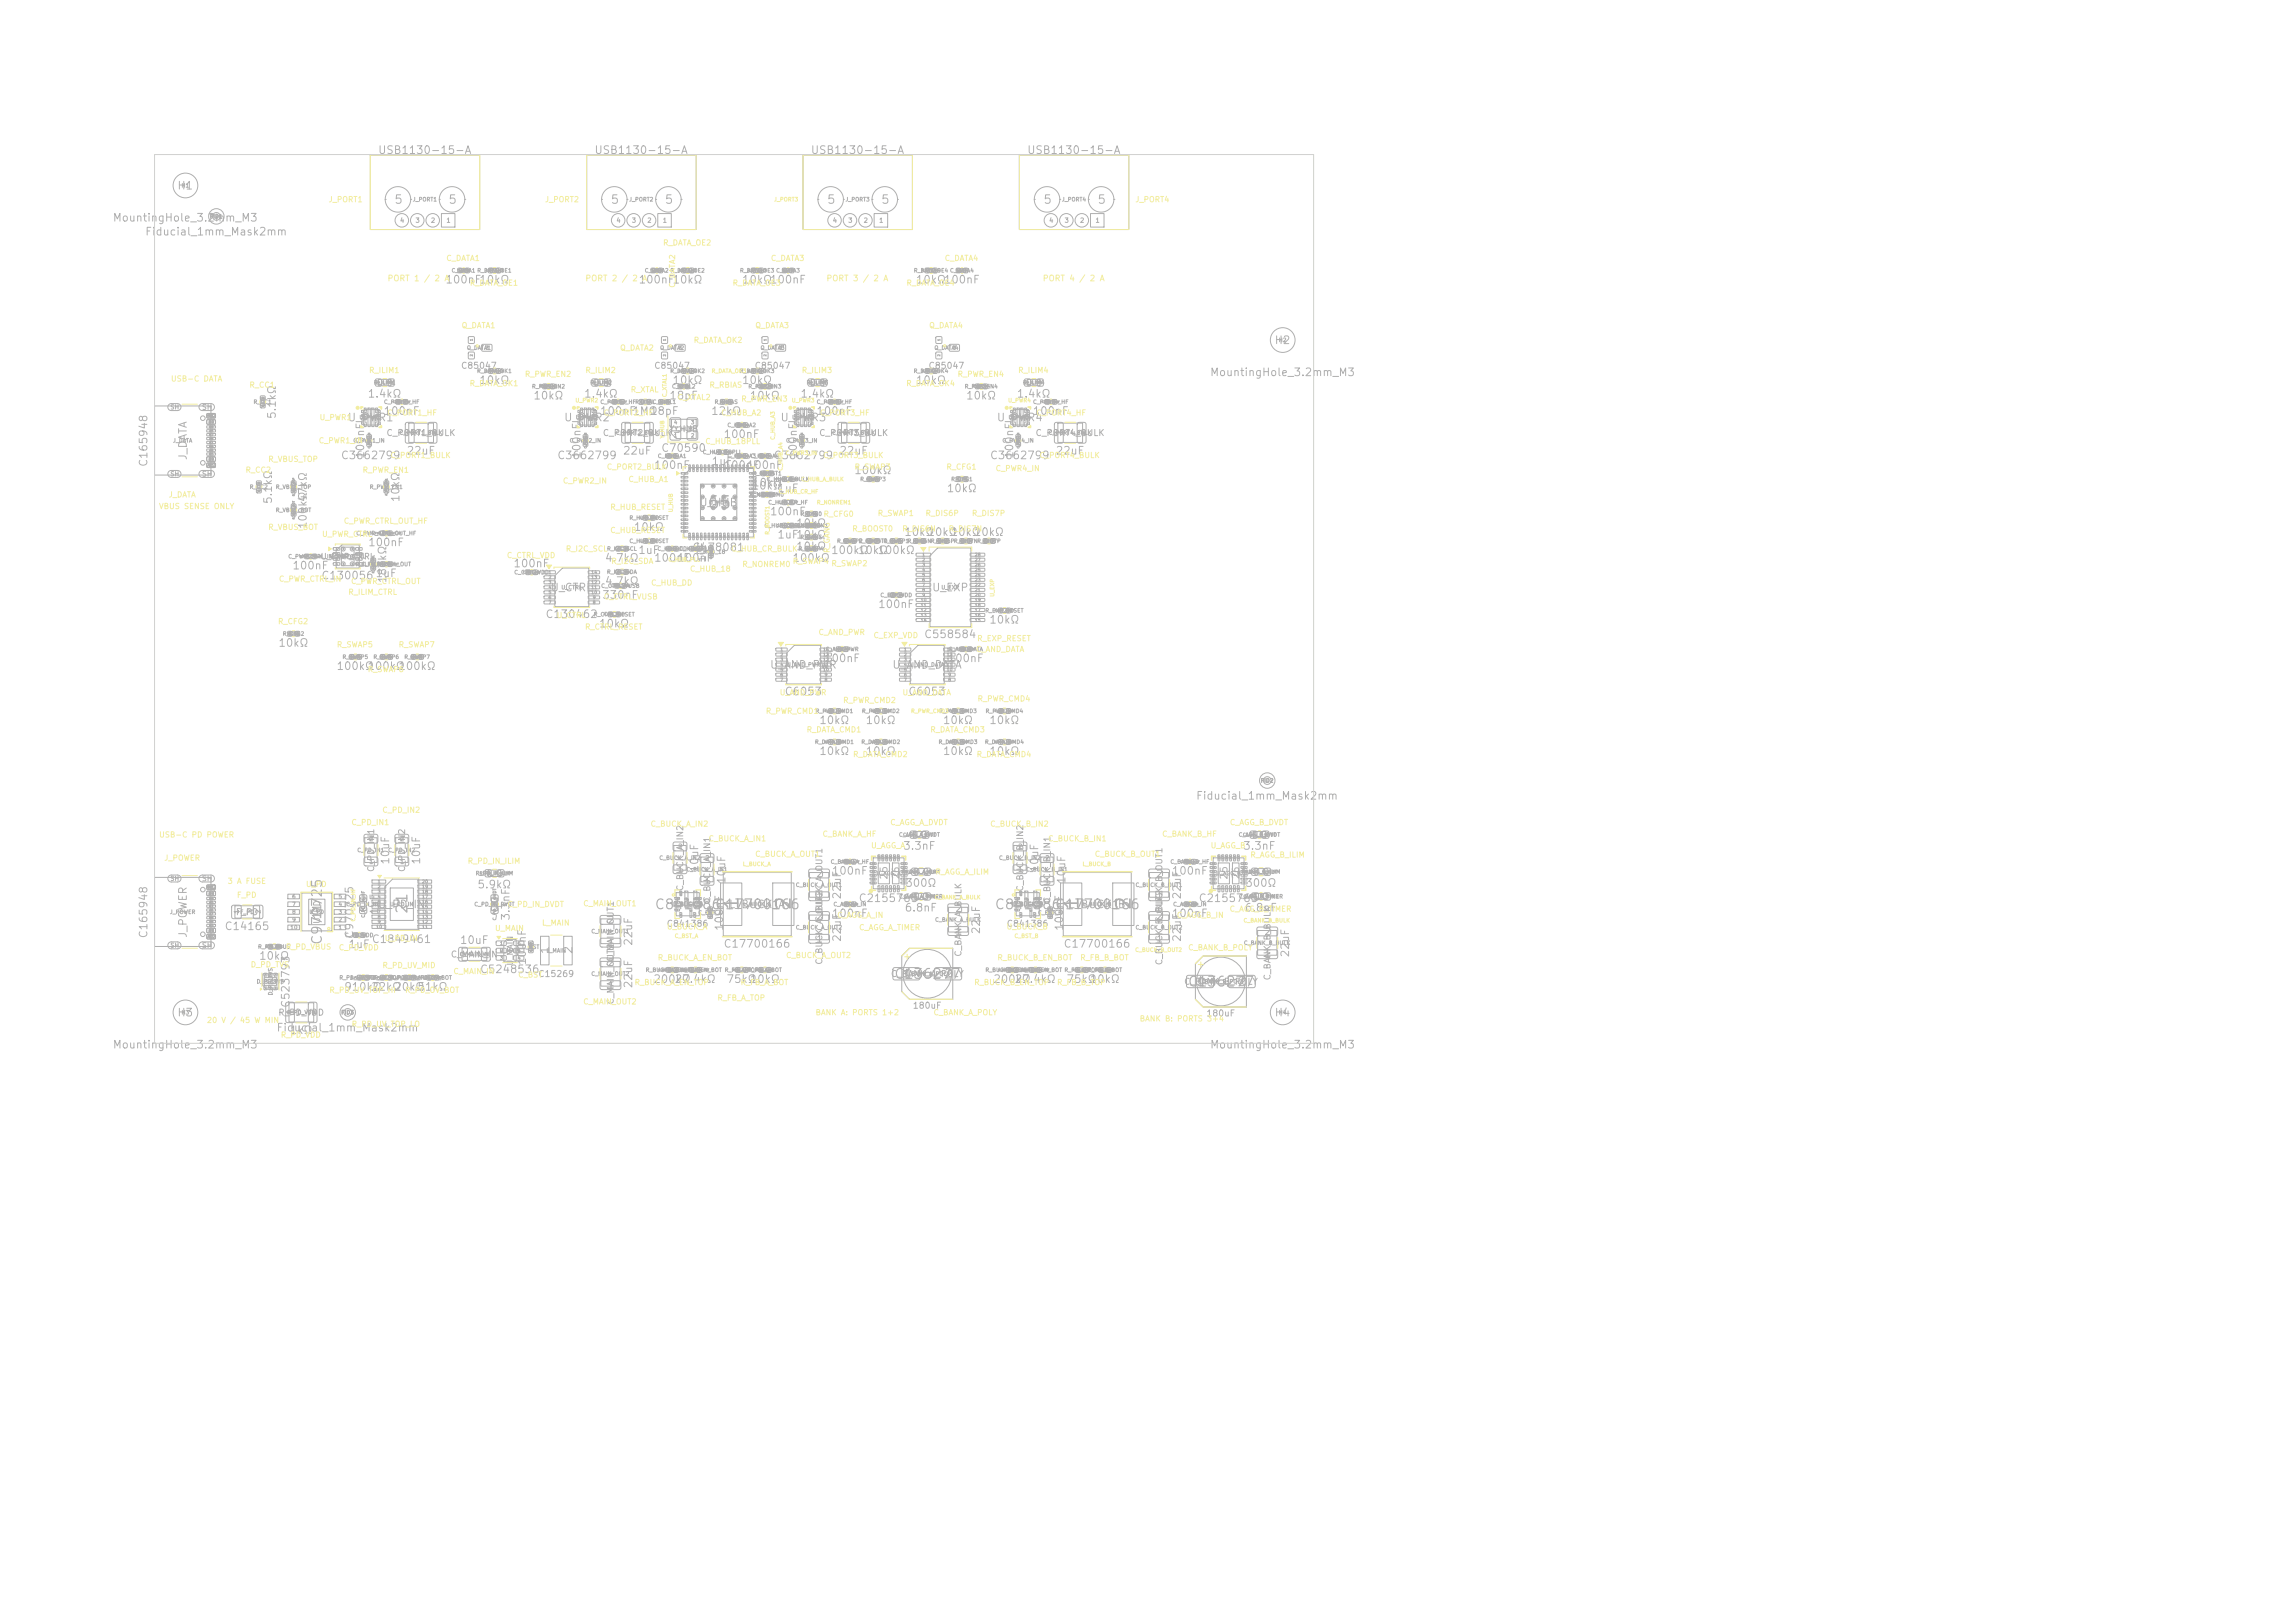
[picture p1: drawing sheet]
<svg xmlns="http://www.w3.org/2000/svg" width="297mm" height="210mm" viewBox="0 0 297 210" stroke-linecap="round" stroke-linejoin="round" font-family="sans-serif">
<defs><g id="words">
<g font-size="1.8" fill="#afafaf">
<text x="96" y="117.9" transform="rotate(-90 96 117.9)">1</text>
<text x="102.8" y="117.9" transform="rotate(-90 102.8 117.9)">2</text>
<text x="140" y="117.9" transform="rotate(-90 140 117.9)">1</text>
<text x="146.8" y="117.9" transform="rotate(-90 146.8 117.9)">2</text>
</g>
<text font-size="1.6" fill="#afafaf" x="91.5" y="66.2">65</text>
<text font-size="1.4" fill="#afafaf" x="53.1" y="118.4" transform="rotate(-90 53.1 118.4)">21</text>
<g font-size="1.3" fill="#afafaf">
<text x="84.6" y="118">C841386</text>
<text x="92.4" y="118">C17700166</text>
<text x="128.6" y="118">C841386</text>
<text x="136.4" y="118">C17700166</text>
<text x="42" y="122.4" transform="rotate(-90 42 122.4)">C970725</text>
<text x="115.6" y="127">C136277</text>
<text x="153.6" y="128">C136277</text>
</g>
<g font-size="1.2" fill="#afafaf">
<text x="116.7" y="126.9">1</text>
<text x="122.1" y="126.9">2</text>
<text x="154.7" y="127.9">1</text>
<text x="160.1" y="127.9">2</text>
</g>
<g font-size="1.1" fill="#afafaf">
<text x="50.9" y="26.6">5</text>
<text x="57.9" y="26.6">5</text>
<text x="78.9" y="26.6">5</text>
<text x="85.9" y="26.6">5</text>
<text x="106.9" y="26.6">5</text>
<text x="113.9" y="26.6">5</text>
<text x="134.9" y="26.6">5</text>
<text x="141.9" y="26.6">5</text>
<text x="41.8" y="119.1" transform="rotate(-90 41.8 119.1)">11</text>
<text x="71.3" y="123.6" transform="rotate(-90 71.3 123.6)">1</text>
<text x="74.3" y="123.6" transform="rotate(-90 74.3 123.6)">2</text>
</g>
<g font-size="1" fill="#afafaf">
<text x="48.9" y="20.2">USB1130-15-A</text>
<text x="76.9" y="20.2">USB1130-15-A</text>
<text x="104.9" y="20.2">USB1130-15-A</text>
<text x="132.9" y="20.2">USB1130-15-A</text>
<text x="14.5" y="28.9">MountingHole_3.2mm_M3</text>
<text x="22.9" y="24.8">H1</text>
<text x="18.7" y="30.7">Fiducial_1mm_Mask2mm</text>
<text x="57.6" y="36.9">100nF10kΩ</text>
<text x="82.6" y="36.9">100nF10kΩ</text>
<text x="95.9" y="36.9">10kΩ100nF</text>
<text x="118.4" y="36.9">10kΩ100nF</text>
<text x="164.9" y="44.8">H2</text>
<text x="47.5" y="51.7">1.4kΩ</text>
<text x="49.6" y="53.9">100nF</text>
<text x="61.9" y="49.9">10kΩ</text>
<text x="68.9" y="51.9">10kΩ</text>
<text x="75.5" y="51.7">1.4kΩ</text>
<text x="77.6" y="53.9">100nF</text>
<text x="81.8" y="53.9">1MΩ</text>
<text x="84" y="53.9">18pF</text>
<text x="86.5" y="51.9">18pF</text>
<text x="86.9" y="49.9">10kΩ</text>
<text x="91.9" y="53.9">12kΩ</text>
<text x="95.9" y="49.9">10kΩ</text>
<text x="96.9" y="51.9">10kΩ</text>
<text x="103.5" y="51.7">1.4kΩ</text>
<text x="105.6" y="53.9">100nF</text>
<text x="118.4" y="49.9">10kΩ</text>
<text x="124.9" y="51.9">10kΩ</text>
<text x="131.5" y="51.7">1.4kΩ</text>
<text x="133.6" y="53.9">100nF</text>
<text x="156.5" y="48.9">MountingHole_3.2mm_M3</text>
<text x="24.4" y="59.6" transform="rotate(-90 24.4 59.6)">J_DATA</text>
<text x="35.9" y="54.3" transform="rotate(-90 35.9 54.3)">5.1kΩ</text>
<text x="44" y="59.7">C3662799</text>
<text x="44.9" y="54.8">U_PWR1</text>
<text x="47.4" y="59.4" transform="rotate(-90 47.4 59.4)">100nF</text>
<text x="52.5" y="59.1">22uF</text>
<text x="72" y="59.7">C3662799</text>
<text x="72.9" y="54.8">U_PWR2</text>
<text x="75.4" y="59.4" transform="rotate(-90 75.4 59.4)">100nF</text>
<text x="80.5" y="59.1">22uF</text>
<text x="85.5" y="58.7">C70590</text>
<text x="93.6" y="56.9">100nF</text>
<text x="100" y="59.7">C3662799</text>
<text x="100.9" y="54.8">U_PWR3</text>
<text x="103.4" y="59.4" transform="rotate(-90 103.4 59.4)">100nF</text>
<text x="108.5" y="59.1">22uF</text>
<text x="128" y="59.7">C3662799</text>
<text x="128.9" y="54.8">U_PWR4</text>
<text x="131.4" y="59.4" transform="rotate(-90 131.4 59.4)">100nF</text>
<text x="136.5" y="59.1">22uF</text>
<text x="19.3" y="60.5" transform="rotate(-90 19.3 60.5)">C165948</text>
<text x="35.4" y="65.3" transform="rotate(-90 35.4 65.3)">5.1kΩ</text>
<text x="39.9" y="65.1" transform="rotate(-90 39.9 65.1)">47kΩ</text>
<text x="51.9" y="65.1" transform="rotate(-90 51.9 65.1)">10kΩ</text>
<text x="84.6" y="60.9">100nF</text>
<text x="90.4" y="65.8">U_HUB</text>
<text x="92" y="60.4">1uF</text>
<text x="93.6" y="60.9">100nF</text>
<text x="96.6" y="60.9">100nF</text>
<text x="97.2" y="63.6">10kΩ</text>
<text x="97.2" y="63.2">10kΩ</text>
<text x="100.5" y="63.9">1uF</text>
<text x="110.5" y="61.6">100kΩ</text>
<text x="122.4" y="63.9">10kΩ</text>
<text x="39.9" y="68.5" transform="rotate(-90 39.9 68.5)">100kΩ</text>
<text x="47.6" y="70.9">100nF</text>
<text x="81.9" y="68.9">10kΩ</text>
<text x="82.5" y="71.9">1uF</text>
<text x="89.5" y="71.6">C478081</text>
<text x="99.6" y="66.9">100nF</text>
<text x="100.5" y="69.9">1uF10kΩ</text>
<text x="102.9" y="71.4">10kΩ</text>
<text x="102.9" y="68.4">10kΩ</text>
<text x="107.5" y="71.9">100kΩ</text>
<text x="110.9" y="71.9">10kΩ</text>
<text x="113.5" y="71.9">100kΩ</text>
<text x="116.9" y="69.6">10kΩ</text>
<text x="119.9" y="69.6">10kΩ</text>
<text x="122.9" y="69.6">10kΩ</text>
<text x="125.9" y="69.6">10kΩ</text>
<text x="37.8" y="73.9">100nF</text>
<text x="41.5" y="75.2">C130056</text>
<text x="48.5" y="74.9">1uF</text>
<text x="50.2" y="75.5" transform="rotate(-90 50.2 75.5)">187kΩ</text>
<text x="66.4" y="73.7">100nF</text>
<text x="71.2" y="76.8">U_CTRL</text>
<text x="77.9" y="77.7">330nF</text>
<text x="78.2" y="72.9">4.7kΩ</text>
<text x="78.2" y="75.9">4.7kΩ</text>
<text x="84.6" y="72.9">100nF</text>
<text x="87.6" y="72.9">100nF</text>
<text x="91.6" y="72.9" transform="rotate(-90 91.6 72.9)">1uF</text>
<text x="102.5" y="72.9">100kΩ</text>
<text x="120.5" y="76.8">U_EXP</text>
<text x="35.9" y="83.9">10kΩ</text>
<text x="70.5" y="80.2">C130462</text>
<text x="77.4" y="81.4">10kΩ</text>
<text x="113.6" y="78.9">100nF</text>
<text x="119.5" y="82.8">C558584</text>
<text x="127.9" y="80.9">10kΩ</text>
<text x="43.5" y="86.9">100kΩ</text>
<text x="47.5" y="86.9">100kΩ</text>
<text x="51.5" y="86.9">100kΩ</text>
<text x="99.6" y="86.8">U_AND_PWR</text>
<text x="106.6" y="85.9">100nF</text>
<text x="115.4" y="86.8">U_AND_DATA</text>
<text x="122.6" y="85.9">100nF</text>
<text x="101.5" y="90.2">C6053</text>
<text x="105.9" y="93.9">10kΩ</text>
<text x="111.9" y="93.9">10kΩ</text>
<text x="117.5" y="90.2">C6053</text>
<text x="121.9" y="93.9">10kΩ</text>
<text x="127.9" y="93.9">10kΩ</text>
<text x="105.9" y="97.9">10kΩ</text>
<text x="111.9" y="97.9">10kΩ</text>
<text x="121.9" y="97.9">10kΩ</text>
<text x="127.9" y="97.9">10kΩ</text>
<text x="154.7" y="103.7">Fiducial_1mm_Mask2mm</text>
<text x="50.6" y="112" transform="rotate(-90 50.6 112)">10uF</text>
<text x="54.6" y="112" transform="rotate(-90 54.6 112)">10uF</text>
<text x="90.6" y="113" transform="rotate(-90 90.6 113)">10uF</text>
<text x="107.6" y="113.4">100nF</text>
<text x="116.8" y="110.2">3.3nF</text>
<text x="134.6" y="113" transform="rotate(-90 134.6 113)">10uF</text>
<text x="151.6" y="113.4">100nF</text>
<text x="160.8" y="110.2">3.3nF</text>
<text x="48.8" y="117.8">U_PD_IN</text>
<text x="49.2" y="118.5" transform="rotate(-90 49.2 118.5)">1uF</text>
<text x="61.7" y="115.2">5.9kΩ</text>
<text x="66.2" y="119.2" transform="rotate(-90 66.2 119.2)">3.3nF</text>
<text x="94.1" y="114.5" transform="rotate(-90 94.1 114.5)">10uF</text>
<text x="94.3" y="117.8">L_BUCK_A</text>
<text x="107.6" y="118.9">100nF</text>
<text x="109.1" y="116.5" transform="rotate(-90 109.1 116.5)">22uF</text>
<text x="111" y="117">C2155765</text>
<text x="117" y="118.2">6.8nF</text>
<text x="117.1" y="115">300Ω</text>
<text x="138.1" y="114.5" transform="rotate(-90 138.1 114.5)">10uF</text>
<text x="138.2" y="117.8">L_BUCK_B</text>
<text x="151.6" y="118.9">100nF</text>
<text x="153.1" y="116.5" transform="rotate(-90 153.1 116.5)">22uF</text>
<text x="155" y="117">C2155765</text>
<text x="161" y="118.2">6.8nF</text>
<text x="161.1" y="115">300Ω</text>
<text x="19.3" y="121.5" transform="rotate(-90 19.3 121.5)">C165948</text>
<text x="24.4" y="121.4" transform="rotate(-90 24.4 121.4)">J_POWER</text>
<text x="29" y="120.6">C14165</text>
<text x="33.4" y="124.4">10kΩ</text>
<text x="45" y="122.9">1uF</text>
<text x="46" y="121.5" transform="rotate(-90 46 121.5)">C970725</text>
<text x="48" y="122.3">C1849461</text>
<text x="59.4" y="122.4">10uF</text>
<text x="68.3" y="125" transform="rotate(-90 68.3 125)">100nF</text>
<text x="82.1" y="122.5" transform="rotate(-90 82.1 122.5)">22uF</text>
<text x="93.6" y="122.9">C17700166</text>
<text x="93.8" y="120.5" transform="rotate(-90 93.8 120.5)">100nF</text>
<text x="109.1" y="122" transform="rotate(-90 109.1 122)">22uF</text>
<text x="127.1" y="121" transform="rotate(-90 127.1 121)">22uF</text>
<text x="137.6" y="122.9">C17700166</text>
<text x="137.8" y="120.5" transform="rotate(-90 137.8 120.5)">100nF</text>
<text x="153.1" y="122" transform="rotate(-90 153.1 122)">22uF</text>
<text x="167.1" y="124" transform="rotate(-90 167.1 124)">22uF</text>
<text x="22.9" y="131.8">H3</text>
<text x="37.7" y="130.5" transform="rotate(-90 37.7 130.5)">C523793</text>
<text x="44.5" y="128.4">910kΩ</text>
<text x="47.9" y="128.4">22kΩ</text>
<text x="50.9" y="128.4">20kΩ</text>
<text x="53.9" y="128.4">51kΩ</text>
<text x="62" y="126.2">C5248536</text>
<text x="82.1" y="128" transform="rotate(-90 82.1 128)">22uF</text>
<text x="84.5" y="127.4">200kΩ</text>
<text x="87.2" y="127.4">27.4kΩ</text>
<text x="93.9" y="127.4">75kΩ</text>
<text x="96.9" y="127.4">10kΩ</text>
<text x="128.5" y="127.4">200kΩ</text>
<text x="131.2" y="127.4">27.4kΩ</text>
<text x="137.9" y="127.4">75kΩ</text>
<text x="140.9" y="127.4">10kΩ</text>
<text x="164.9" y="131.8">H4</text>
<text x="14.5" y="135.9">MountingHole_3.2mm_M3</text>
<text x="35.7" y="133.7">Fiducial_1mm_Mask2mm</text>
<text x="37.4" y="134">1kΩ</text>
<text x="156.5" y="135.9">MountingHole_3.2mm_M3</text>
</g>
<g font-size=".9" fill="#afafaf">
<text x="53.7" y="56.5" transform="rotate(-90 53.7 56.5)">1</text>
<text x="56.7" y="56.5" transform="rotate(-90 56.7 56.5)">2</text>
<text x="81.7" y="56.5" transform="rotate(-90 81.7 56.5)">1</text>
<text x="84.7" y="56.5" transform="rotate(-90 84.7 56.5)">2</text>
<text x="109.7" y="56.5" transform="rotate(-90 109.7 56.5)">1</text>
<text x="112.7" y="56.5" transform="rotate(-90 112.7 56.5)">2</text>
<text x="137.7" y="56.5" transform="rotate(-90 137.7 56.5)">1</text>
<text x="140.7" y="56.5" transform="rotate(-90 140.7 56.5)">2</text>
<text x="105.5" y="113.7">2</text>
<text x="115.1" y="113.9" transform="rotate(-90 115.1 113.9)">25</text>
<text x="116.6" y="113.8" transform="rotate(-90 116.6 113.8)">26</text>
<text x="149.5" y="113.7">2</text>
<text x="159.1" y="113.9" transform="rotate(-90 159.1 113.9)">25</text>
<text x="160.6" y="113.8" transform="rotate(-90 160.6 113.8)">26</text>
<text x="78.5" y="119.7">2</text>
<text x="105.5" y="116.7">1</text>
<text x="105.5" y="119.2">2</text>
<text x="123.5" y="118.2">2</text>
<text x="149.5" y="116.7">1</text>
<text x="149.5" y="119.2">2</text>
<text x="78.5" y="122.7">1</text>
<text x="78.5" y="125.2">2</text>
<text x="105.5" y="122.2">1</text>
<text x="123.5" y="121.2">1</text>
<text x="149.5" y="122.2">1</text>
<text x="163.5" y="124.2">1</text>
<text x="163.5" y="121.2">2</text>
<text x="38.2" y="131.4" transform="rotate(-90 38.2 131.4)">1</text>
<text x="41.1" y="131.4" transform="rotate(-90 41.1 131.4)">2</text>
<text x="78.5" y="128.2">1</text>
</g>
<g font-size=".8" fill="#f2eda1">
<text x="50.1" y="36.6">PORT 1 / 2 A</text>
<text x="75.7" y="36.6">PORT 2 / 2 A</text>
<text x="106.9" y="36.6">PORT 3 / 2 A</text>
<text x="134.9" y="36.6">PORT 4 / 2 A</text>
</g>
<g font-size=".8" fill="#afafaf">
<text x="59.6" y="47.9">C85047</text>
<text x="84.6" y="47.9">C85047</text>
<text x="97.6" y="47.9">C85047</text>
<text x="120.1" y="47.9">C85047</text>
<text x="49.9" y="56.6">C_PORT1_BULK</text>
<text x="77.9" y="56.6">C_PORT2_BULK</text>
<text x="86.5" y="56.1">Y_HUB</text>
<text x="105.9" y="56.6">C_PORT3_BULK</text>
<text x="133.9" y="56.6">C_PORT4_BULK</text>
<text x="41.4" y="72.6">U_PWR_CTRL</text>
<text x="45.6" y="72.4" transform="rotate(-90 45.6 72.4)">9</text>
<text x="48.6" y="112.9" transform="rotate(-90 48.6 112.9)">C_PD_IN1</text>
<text x="52.6" y="112.9" transform="rotate(-90 52.6 112.9)">C_PD_IN2</text>
<text x="30.5" y="118.6">F_PD</text>
<text x="41.6" y="119.6" transform="rotate(-90 41.6 119.6)">U_PD</text>
<text x="88.6" y="115.4" transform="rotate(-90 88.6 115.4)">C_BUCK_A_IN2</text>
<text x="92.1" y="116.9" transform="rotate(-90 92.1 116.9)">C_BUCK_A_IN1</text>
<text x="106.6" y="119.4" transform="rotate(-90 106.6 119.4)">C_BUCK_A_OUT1</text>
<text x="132.6" y="115.4" transform="rotate(-90 132.6 115.4)">C_BUCK_B_IN2</text>
<text x="136.1" y="116.9" transform="rotate(-90 136.1 116.9)">C_BUCK_B_IN1</text>
<text x="150.6" y="119.5" transform="rotate(-90 150.6 119.5)">C_BUCK_B_OUT1</text>
<text x="58.3" y="124.1">C_MAIN_IN</text>
<text x="79.6" y="124.5" transform="rotate(-90 79.6 124.5)">C_MAIN_OUT1</text>
<text x="86.2" y="120.1">C841386</text>
<text x="106.6" y="124.9" transform="rotate(-90 106.6 124.9)">C_BUCK_A_OUT2</text>
<text x="124.6" y="123.9" transform="rotate(-90 124.6 123.9)">C_BANK_A_BULK</text>
<text x="130.2" y="120.1">C841386</text>
<text x="150.6" y="125" transform="rotate(-90 150.6 125)">C_BUCK_B_OUT2</text>
<text x="35.9" y="131.6">R_PD_VDD</text>
<text x="69.6" y="126.6">C15269</text>
<text x="79.6" y="130" transform="rotate(-90 79.6 130)">C_MAIN_OUT2</text>
<text x="115.2" y="126.6">C_BANK_A_POLY</text>
<text x="118.1" y="130.7">180uF</text>
<text x="153.2" y="127.6">C_BANK_B_POLY</text>
<text x="156.1" y="131.7">180uF</text>
<text x="164.6" y="126.9" transform="rotate(-90 164.6 126.9)">C_BANK_B_BULK</text>
</g>
<g font-size=".7" fill="#f2eda1">
<text x="42.5" y="26.3">J_PORT1</text>
<text x="70.5" y="26.3">J_PORT2</text>
<text x="146.9" y="26.3">J_PORT4</text>
<text x="57.7" y="33.9">C_DATA1</text>
<text x="85.7" y="31.9">R_DATA_OE2</text>
<text x="99.7" y="33.9">C_DATA3</text>
<text x="122.2" y="33.9">C_DATA4</text>
<text x="60.7" y="37.1">R_DATA_OE1</text>
<text x="87.5" y="37.3" transform="rotate(-90 87.5 37.3)">C_DATA2</text>
<text x="94.7" y="37.1">R_DATA_OE3</text>
<text x="117.2" y="37.1">R_DATA_OE4</text>
<text x="59.7" y="42.6">Q_DATA1</text>
<text x="80.2" y="45.5">Q_DATA2</text>
<text x="89.7" y="44.5">R_DATA_OK2</text>
<text x="97.7" y="42.6">Q_DATA3</text>
<text x="120.2" y="42.6">Q_DATA4</text>
<text x="22.1" y="49.5">USB-C DATA</text>
<text x="32.2" y="50.3">R_CC1</text>
<text x="47.7" y="48.4">R_ILIM1</text>
<text x="50" y="53.9">C_PORT1_HF</text>
<text x="60.7" y="50.1">R_DATA_OK1</text>
<text x="67.9" y="48.9">R_PWR_EN2</text>
<text x="75.7" y="48.4">R_ILIM2</text>
<text x="78" y="53.9">C_PORT2_HF</text>
<text x="81.6" y="50.9">R_XTAL</text>
<text x="87.6" y="51.9">C_XTAL2</text>
<text x="91.7" y="50.3">R_RBIAS</text>
<text x="93.3" y="53.9">C_HUB_A2</text>
<text x="95.9" y="52.1">R_PWR_EN3</text>
<text x="103.7" y="48.4">R_ILIM3</text>
<text x="106" y="53.9">C_PORT3_HF</text>
<text x="117.2" y="50.1">R_DATA_OK4</text>
<text x="123.9" y="48.9">R_PWR_EN4</text>
<text x="131.7" y="48.4">R_ILIM4</text>
<text x="134" y="53.9">C_PORT4_HF</text>
<text x="34.6" y="59.9">R_VBUS_TOP</text>
<text x="41.2" y="57.5">C_PWR1_IN</text>
<text x="41.3" y="54.5">U_PWR1</text>
<text x="50.5" y="59.4">C_PORT1_BULK</text>
<text x="91.2" y="57.6">C_HUB_18PLL</text>
<text x="106.5" y="59.4">C_PORT3_BULK</text>
<text x="134.5" y="59.4">C_PORT4_BULK</text>
<text x="21.8" y="64.5">J_DATA</text>
<text x="31.7" y="61.3">R_CC2</text>
<text x="46.9" y="61.3">R_PWR_EN1</text>
<text x="72.8" y="62.7">C_PWR2_IN</text>
<text x="78.5" y="60.9">C_PORT2_BULK</text>
<text x="81.3" y="62.5">C_HUB_A1</text>
<text x="110.5" y="60.9">R_SWAP3</text>
<text x="122.4" y="60.9">R_CFG1</text>
<text x="128.8" y="61.1">C_PWR4_IN</text>
<text x="20.5" y="66">VBUS SENSE ONLY</text>
<text x="34.6" y="68.7">R_VBUS_BOT</text>
<text x="41.6" y="69.6">U_PWR_CTRL</text>
<text x="44.4" y="67.9">C_PWR_CTRL_OUT_HF</text>
<text x="73.2" y="71.5">R_I2C_SCL</text>
<text x="78.9" y="66.1">R_HUB_RESET</text>
<text x="78.9" y="69.1">C_HUB_RESET</text>
<text x="94.6" y="71.5">C_HUB_CR_BULK</text>
<text x="106.5" y="67">R_CFG0</text>
<text x="107.5" y="71.6" transform="rotate(-90 107.5 71.6)">R_GANG</text>
<text x="110.2" y="68.9">R_BOOST0</text>
<text x="113.5" y="66.9">R_SWAP1</text>
<text x="116.7" y="68.9">R_DIS6N</text>
<text x="119.7" y="66.9">R_DIS6P</text>
<text x="122.7" y="68.9">R_DIS7N</text>
<text x="125.7" y="66.9">R_DIS7P</text>
<text x="36" y="75.4">C_PWR_CTRL_IN</text>
<text x="45" y="77.1">R_ILIM_CTRL</text>
<text x="45.4" y="75.7">C_PWR_CTRL_OUT</text>
<text x="65.5" y="72.4">C_CTRL_VDD</text>
<text x="78.1" y="77.7">C_CTRL_VUSB</text>
<text x="79" y="73.1">R_I2C_SDA</text>
<text x="84.2" y="75.9">C_HUB_DD</text>
<text x="89.2" y="74.1">C_HUB_18</text>
<text x="96" y="73.5">R_NONREM0</text>
<text x="102.5" y="73.1">R_SWAP4</text>
<text x="107.5" y="73.4">R_SWAP2</text>
<text x="35.9" y="80.9">R_CFG2</text>
<text x="43.5" y="83.9">R_SWAP5</text>
<text x="51.5" y="83.9">R_SWAP7</text>
<text x="72" y="80.1">U_CTRL</text>
<text x="75.6" y="81.6">R_CTRL_RESET</text>
<text x="105.9" y="82.3">C_AND_PWR</text>
<text x="113" y="82.7">C_EXP_VDD</text>
<text x="126.4" y="83.1">R_EXP_RESET</text>
<text x="47.5" y="87.1">R_SWAP6</text>
<text x="126.2" y="84.5">C_AND_DATA</text>
<text x="99" y="92.5">R_PWR_CMD1</text>
<text x="100.8" y="90.1">U_AND_PWR</text>
<text x="104.3" y="94.9">R_DATA_CMD1</text>
<text x="109" y="91.1">R_PWR_CMD2</text>
<text x="116.7" y="90.1">U_AND_DATA</text>
<text x="120.3" y="94.9">R_DATA_CMD3</text>
<text x="126.4" y="90.9">R_PWR_CMD4</text>
<text x="110.3" y="98.1">R_DATA_CMD2</text>
<text x="126.3" y="98.1">R_DATA_CMD4</text>
<text x="45.4" y="106.9">C_PD_IN1</text>
<text x="49.4" y="105.3">C_PD_IN2</text>
<text x="84.1" y="107.1">C_BUCK_A_IN2</text>
<text x="115.1" y="106.9">C_AGG_A_DVDT</text>
<text x="128.1" y="107.1">C_BUCK_B_IN2</text>
<text x="159.1" y="106.9">C_AGG_B_DVDT</text>
<text x="20.5" y="108.5">USB-C PD POWER</text>
<text x="21.2" y="111.5">J_POWER</text>
<text x="60.5" y="111.9">R_PD_IN_ILIM</text>
<text x="91.6" y="109">C_BUCK_A_IN1</text>
<text x="97.7" y="111">C_BUCK_A_OUT1</text>
<text x="106.4" y="108.4">C_BANK_A_HF</text>
<text x="112.7" y="109.9">U_AGG_A</text>
<text x="121" y="113.3">R_AGG_A_ILIM</text>
<text x="135.6" y="109">C_BUCK_B_IN1</text>
<text x="141.6" y="111">C_BUCK_B_OUT1</text>
<text x="150.3" y="108.4">C_BANK_B_HF</text>
<text x="156.6" y="109.9">U_AGG_B</text>
<text x="161.7" y="111.1">R_AGG_B_ILIM</text>
<text x="29.4" y="114.5">3 A FUSE</text>
<text x="30.6" y="116.3">F_PD</text>
<text x="39.5" y="114.9">U_PD</text>
<text x="65.6" y="117.5">C_PD_IN_DVDT</text>
<text x="70.1" y="119.9">L_MAIN</text>
<text x="75.4" y="117.4">C_MAIN_OUT1</text>
<text x="108.3" y="118.9">C_AGG_A_IN</text>
<text x="152.2" y="118.9">C_AGG_B_IN</text>
<text x="159.1" y="118.1">C_AGG_B_TIMER</text>
<text x="32.4" y="125.3">D_PD_TVS</text>
<text x="36.9" y="123">R_PD_VBUS</text>
<text x="43.8" y="123.1">C_PD_VDD</text>
<text x="49.4" y="125.4">R_PD_UV_MID</text>
<text x="49.7" y="121.9">U_PD_IN</text>
<text x="64" y="120.6">U_MAIN</text>
<text x="85.1" y="124.4">R_BUCK_A_EN_BOT</text>
<text x="86.2" y="120.4">U_BUCK_A</text>
<text x="101.7" y="124.1">C_BUCK_A_OUT2</text>
<text x="111.1" y="120.5">C_AGG_A_TIMER</text>
<text x="129" y="124.4">R_BUCK_B_EN_BOT</text>
<text x="130.2" y="120.4">U_BUCK_B</text>
<text x="139.7" y="124.4">R_FB_B_BOT</text>
<text x="153.7" y="123.1">C_BANK_B_POLY</text>
<text x="42.6" y="128.6">R_PD_UV_TOP_HI</text>
<text x="52.4" y="128.6">R_PD_OV_BOT</text>
<text x="58.6" y="126.2">C_MAIN_IN</text>
<text x="67" y="126.7">C_BST</text>
<text x="75.4" y="130.1">C_MAIN_OUT2</text>
<text x="82.1" y="127.6">R_BUCK_A_EN_TOP</text>
<text x="92.8" y="129.6">R_FB_A_TOP</text>
<text x="95.8" y="127.6">R_FB_A_BOT</text>
<text x="105.5" y="131.5">BANK A: PORTS 1+2</text>
<text x="120.7" y="131.5">C_BANK_A_POLY</text>
<text x="126" y="127.6">R_BUCK_B_EN_TOP</text>
<text x="136.7" y="127.6">R_FB_B_TOP</text>
<text x="26.7" y="132.5">20 V / 45 W MIN</text>
<text x="36.3" y="134.4">R_PD_VDD</text>
<text x="45.4" y="133">R_PD_UV_TOP_LO</text>
<text x="147.4" y="132.3">BANK B: PORTS 3+4</text>
</g>
<g font-size=".7" fill="#afafaf">
<text x="26.1" y="53.2">SH</text>
<text x="26.1" y="61.8">SH</text>
<text x="26.1" y="114.2">SH</text>
<text x="26.1" y="122.8">SH</text>
<text x="66.6" y="125" transform="rotate(-90 66.6 125)">U_MAIN</text>
</g>
<g font-size=".6" fill="#afafaf">
<text x="51.7" y="29">4</text>
<text x="53.7" y="29">3</text>
<text x="55.7" y="29">2</text>
<text x="57.7" y="29">1</text>
<text x="79.7" y="29">4</text>
<text x="81.7" y="29">3</text>
<text x="83.7" y="29">2</text>
<text x="85.7" y="29">1</text>
<text x="107.7" y="29">4</text>
<text x="109.7" y="29">3</text>
<text x="111.7" y="29">2</text>
<text x="113.7" y="29">1</text>
<text x="135.7" y="29">4</text>
<text x="137.7" y="29">3</text>
<text x="139.7" y="29">2</text>
<text x="141.7" y="29">1</text>
<text x="22" y="53.1">SH</text>
<text x="22" y="61.8">SH</text>
<text x="47.7" y="111.9">1</text>
<text x="47.7" y="109">2</text>
<text x="51.7" y="111.9">1</text>
<text x="51.7" y="109">2</text>
<text x="87.7" y="112.9">1</text>
<text x="87.7" y="110">2</text>
<text x="91.2" y="111.5">2</text>
<text x="131.7" y="112.9">1</text>
<text x="131.7" y="110">2</text>
<text x="135.2" y="111.5">2</text>
<text x="22" y="114.1">SH</text>
<text x="31" y="118.3" transform="rotate(-90 31 118.3)">1</text>
<text x="33.8" y="118.3" transform="rotate(-90 33.8 118.3)">2</text>
<text x="91.2" y="114.4">1</text>
<text x="135.2" y="114.4">1</text>
<text x="22" y="122.8">SH</text>
<text x="60.4" y="123.8" transform="rotate(-90 60.4 123.8)">2</text>
<text x="63.3" y="123.8" transform="rotate(-90 63.3 123.8)">1</text>
</g>
<g font-size=".5" fill="#afafaf">
<text x="23.4" y="24.4">H1</text>
<text x="27.1" y="28.4">FID1</text>
<text x="53.4" y="26.2">J_PORT1</text>
<text x="81.4" y="26.2">J_PORT2</text>
<text x="109.4" y="26.2">J_PORT3</text>
<text x="137.4" y="26.2">J_PORT4</text>
<text x="58.4" y="35.4">C_DATA1 R_DATA_OE1</text>
<text x="83.4" y="35.4">C_DATA2 R_DATA_OE2</text>
<text x="95.7" y="35.4">R_DATA_OE3 C_DATA3</text>
<text x="118.2" y="35.4">R_DATA_OE4 C_DATA4</text>
<text x="60.4" y="45.4">Q_DATA1</text>
<text x="85.4" y="45.4">Q_DATA2</text>
<text x="98.4" y="45.4">Q_DATA3</text>
<text x="120.9" y="45.4">Q_DATA4</text>
<text x="165.4" y="44.4">H2</text>
<text x="32.8" y="52.4">R_CC1</text>
<text x="48.3" y="49.9">R_ILIM1</text>
<text x="49.6" y="52.4">C_PORT1_HF</text>
<text x="61.7" y="48.4">R_DATA_OK1</text>
<text x="68.8" y="50.4">R_PWR_EN2</text>
<text x="76.3" y="49.9">R_ILIM2</text>
<text x="77.6" y="52.4">C_PORT2_HFR_XTAL</text>
<text x="84.4" y="52.4">C_XTAL1</text>
<text x="86.7" y="48.4">R_DATA_OK2</text>
<text x="86.9" y="50.4">C_XTAL2</text>
<text x="92.4" y="52.4">R_RBIAS</text>
<text x="95.7" y="48.4">R_DATA_OK3</text>
<text x="96.8" y="50.4">R_PWR_EN3</text>
<text x="104.3" y="49.9">R_ILIM3</text>
<text x="105.6" y="52.4">C_PORT3_HF</text>
<text x="118.2" y="48.4">R_DATA_OK4</text>
<text x="124.8" y="50.4">R_PWR_EN4</text>
<text x="132.3" y="49.9">R_ILIM4</text>
<text x="133.6" y="52.4">C_PORT4_HF</text>
<text x="22.3" y="57.4">J_DATA</text>
<text x="45.7" y="57.4">C_PWR1_IN</text>
<text x="46.5" y="54.4">U_PWR1</text>
<text x="51.6" y="56.4">C_PORT1_BULK</text>
<text x="73.7" y="57.4">C_PWR2_IN</text>
<text x="74.5" y="54.4">U_PWR2</text>
<text x="79.6" y="56.4">C_PORT2_BULK</text>
<text x="85.1" y="59.4">C_HUB_A1</text>
<text x="87.2" y="56.7">1</text>
<text x="87.2" y="55">4</text>
<text x="87.3" y="55.9">Y_HUB</text>
<text x="89.4" y="56.7">2</text>
<text x="89.4" y="55">3</text>
<text x="90.9" y="58.9">C_HUB_18PLL</text>
<text x="94.1" y="55.4">C_HUB_A2</text>
<text x="94.1" y="59.4">C_HUB_A3</text>
<text x="97.1" y="59.4">C_HUB_A4</text>
<text x="101.7" y="57.4">C_PWR3_IN</text>
<text x="102.5" y="54.4">U_PWR3</text>
<text x="107.6" y="56.4">C_PORT3_BULK</text>
<text x="129.7" y="57.4">C_PWR4_IN</text>
<text x="130.5" y="54.4">U_PWR4</text>
<text x="135.6" y="56.4">C_PORT4_BULK</text>
<text x="32.3" y="63.4">R_CC2</text>
<text x="35.6" y="63.4">R_VBUS_TOP</text>
<text x="47.8" y="63.4">R_PWR_EN1</text>
<text x="91.7" y="65.4">U_HUB</text>
<text x="97" y="64.4">R_NONREM0</text>
<text x="97.3" y="61.6">R_BOOST1</text>
<text x="99.2" y="62.4">C_HUB_A_BULK</text>
<text x="99.4" y="65.4">C_HUB_CR_HF</text>
<text x="111.3" y="62.4">R_SWAP3</text>
<text x="123" y="62.4">R_CFG1</text>
<text x="35.6" y="66.4">R_VBUS_BOT</text>
<text x="46" y="69.4">C_PWR_CTRL_OUT_HF</text>
<text x="78.5" y="71.4">R_I2C_SCL</text>
<text x="81.4" y="67.4">R_HUB_RESET</text>
<text x="81.4" y="70.4">C_HUB_RESET</text>
<text x="85" y="71.4">C_HUB_DD</text>
<text x="87.9" y="71.4">C_HUB_PLL</text>
<text x="90" y="71.8">C_HUB_18</text>
<text x="98.9" y="68.4">C_HUB_CR_BULK</text>
<text x="102.7" y="68.4">R_NONREM1</text>
<text x="103.3" y="71.4">R_SWAP4</text>
<text x="103.5" y="69.9">R_GANG</text>
<text x="103.5" y="66.9">R_CFG0</text>
<text x="108.3" y="70.4">R_SWAP2</text>
<text x="111" y="70.4">R_BOOST0</text>
<text x="114.3" y="70.4">R_SWAP1</text>
<text x="117.4" y="70.4">R_DIS6NR_DIS6PR_DIS7NR_DIS7P</text>
<text x="37.2" y="72.4">C_PWR_CTRL_IN</text>
<text x="42.6" y="72.4">U_PWR_CTRL</text>
<text x="46" y="73.4">R_ILIM_CTRL</text>
<text x="46.7" y="73.4">C_PWR_CTRL_OUT</text>
<text x="66.5" y="74.4">C_CTRL_VDD</text>
<text x="72.6" y="76.4">U_CTRL</text>
<text x="77.7" y="76.2">C_CTRL_VUSB</text>
<text x="78.5" y="74.4">R_I2C_SDA</text>
<text x="113.9" y="77.4">C_EXP_VDD</text>
<text x="121.8" y="76.4">U_EXP</text>
<text x="36.5" y="82.4">R_CFG2</text>
<text x="76.8" y="79.9">R_CTRL_RESET</text>
<text x="127.5" y="79.4">R_EXP_RESET</text>
<text x="44.3" y="85.4">R_SWAP5</text>
<text x="48.3" y="85.4">R_SWAP6</text>
<text x="52.3" y="85.4">R_SWAP7</text>
<text x="101.8" y="86.4">U_AND_PWR</text>
<text x="106.8" y="84.4">C_AND_PWR</text>
<text x="117.7" y="86.4">U_AND_DATA</text>
<text x="122.7" y="84.4">C_AND_DATA</text>
<text x="105.5" y="92.4">R_PWR_CMD1</text>
<text x="111.5" y="92.4">R_PWR_CMD2</text>
<text x="121.5" y="92.4">R_PWR_CMD3</text>
<text x="127.5" y="92.4">R_PWR_CMD4</text>
<text x="105.4" y="96.4">R_DATA_CMD1</text>
<text x="111.4" y="96.4">R_DATA_CMD2</text>
<text x="121.4" y="96.4">R_DATA_CMD3</text>
<text x="127.4" y="96.4">R_DATA_CMD4</text>
<text x="163.1" y="101.4">FID2</text>
<text x="46.2" y="110.4">C_PD_IN1</text>
<text x="50.2" y="110.4">C_PD_IN2</text>
<text x="61.5" y="113.4">R_PD_IN_ILIM</text>
<text x="85.3" y="111.4">C_BUCK_A_IN2</text>
<text x="88.8" y="112.9">C_BUCK_A_IN1</text>
<text x="107.4" y="111.9">C_BANK_A_HF</text>
<text x="113.4" y="113.4">U_AGG_A</text>
<text x="116.3" y="108.4">C_AGG_A_DVDT</text>
<text x="116.7" y="113.2">R_AGG_A_ILIM</text>
<text x="129.2" y="111.4">C_BUCK_B_IN2</text>
<text x="132.7" y="112.9">C_BUCK_B_IN1</text>
<text x="151.4" y="111.9">C_BANK_B_HF</text>
<text x="157.3" y="113.4">U_AGG_B</text>
<text x="160.2" y="108.4">C_AGG_B_DVDT</text>
<text x="160.6" y="113.2">R_AGG_B_ILIM</text>
<text x="21.9" y="118.4">J_POWER</text>
<text x="31" y="118.4">F_PD</text>
<text x="37.7" y="116.4">6</text>
<text x="37.7" y="117.4">7</text>
<text x="37.7" y="118.4">8</text>
<text x="37.7" y="119.4">9</text>
<text x="40" y="118.4">U_PD</text>
<text x="43.7" y="119.4">2</text>
<text x="43.7" y="118.4">3</text>
<text x="43.7" y="117.4">4</text>
<text x="43.7" y="116.4">5</text>
<text x="44.8" y="117.4">C_PD_IN_HF</text>
<text x="50.4" y="117.4">U_PD_IN</text>
<text x="61.3" y="117.4">C_PD_IN_DVDT</text>
<text x="86.9" y="117.4">U_BUCK_A</text>
<text x="90.3" y="118.5">C_BST_A</text>
<text x="96.1" y="117.4">L_BUCK_A</text>
<text x="102.9" y="114.9">C_BUCK_A_OUT1</text>
<text x="107.8" y="117.4">C_AGG_A_IN</text>
<text x="116.3" y="116.4">C_AGG_A_TIMER</text>
<text x="121" y="119.4">C_BANK_A_BULK</text>
<text x="130.8" y="117.4">U_BUCK_B</text>
<text x="134.3" y="118.5">C_BST_B</text>
<text x="140.1" y="117.4">L_BUCK_B</text>
<text x="146.9" y="114.9">C_BUCK_B_OUT1</text>
<text x="151.8" y="117.4">C_AGG_B_IN</text>
<text x="160.3" y="116.4">C_AGG_B_TIMER</text>
<text x="33.3" y="122.9">R_PD_VBUS</text>
<text x="37.5" y="120.4">10</text>
<text x="43.7" y="120.4">1</text>
<text x="44.6" y="121.4">C_PD_VDD</text>
<text x="59.4" y="123.9">C_MAIN_IN</text>
<text x="64.6" y="123.4">U_MAIN</text>
<text x="67.5" y="122.9">C_BST</text>
<text x="70.7" y="123.4">L_MAIN</text>
<text x="76.5" y="120.9">C_MAIN_OUT1</text>
<text x="83.5" y="125.9">R_BUCK_A_EN_TOP</text>
<text x="86.5" y="125.9">R_BUCK_A_EN_BOT R_FB_A_TOP</text>
<text x="96.7" y="125.9">R_FB_A_BOT</text>
<text x="102.9" y="120.4">C_BUCK_A_OUT2</text>
<text x="127.5" y="125.9">R_BUCK_B_EN_TOP</text>
<text x="130.5" y="125.9">R_BUCK_B_EN_BOT R_FB_B_TOP</text>
<text x="140.7" y="125.9">R_FB_B_BOT</text>
<text x="146.9" y="120.4">C_BUCK_B_OUT2</text>
<text x="160.9" y="122.4">C_BANK_B_BULK</text>
<text x="23.4" y="131.4">H3</text>
<text x="33.2" y="127.4">D_PD_TVS</text>
<text x="34.7" y="127.4">7</text>
<text x="35.4" y="128.8" transform="rotate(-90 35.4 128.8)">D_PD_TVS</text>
<text x="37.1" y="131.4">R_PD_VDD</text>
<text x="43.9" y="126.9">R_PD_UV_TOP_HI</text>
<text x="44.1" y="131.4">FID3</text>
<text x="46.8" y="126.9">R_PD_UV_TOP_LO R_PD_OV_BOT</text>
<text x="50.5" y="126.9">R_PD_UV_MID</text>
<text x="76.5" y="126.4">C_MAIN_OUT2</text>
<text x="117" y="126.4">C_BANK_A_POLY</text>
<text x="155" y="127.4">C_BANK_B_POLY</text>
<text x="165.4" y="131.4">H4</text>
</g>
<g font-size=".5" fill="#f2eda1">
<text x="100.1" y="26.2">J_PORT3</text>
<text x="74.4" y="52.2">U_PWR2</text>
<text x="86.4" y="51.4" transform="rotate(-90 86.4 51.4)">C_XTAL1</text>
<text x="92" y="48.4">R_DATA_OK3</text>
<text x="102.4" y="52.2">U_PWR3</text>
<text x="130.4" y="52.2">U_PWR4</text>
<text x="86.1" y="56.8" transform="rotate(-90 86.1 56.8)">Y_HUB</text>
<text x="100.4" y="57" transform="rotate(-90 100.4 57)">C_HUB_A3</text>
<text x="101.6" y="59">C_PWR3_IN</text>
<text x="100.7" y="64">C_HUB_CR_HF</text>
<text x="101.4" y="61" transform="rotate(-90 101.4 61)">C_HUB_A4</text>
<text x="103.6" y="62.4">C_HUB_A_BULK</text>
<text x="105.7" y="65.4">R_NONREM1</text>
<text x="87.2" y="66.3" transform="rotate(-90 87.2 66.3)">U_HUB</text>
<text x="99.7" y="69.2" transform="rotate(-90 99.7 69.2)">R_BOOST1</text>
<text x="86.4" y="72.8">C_HUB_PLL</text>
<text x="128.8" y="77.3" transform="rotate(-90 128.8 77.3)">U_EXP</text>
<text x="117.8" y="92.4">R_PWR_CMD3</text>
<text x="96.1" y="112.2">L_BUCK_A</text>
<text x="140" y="112.2">L_BUCK_B</text>
<text x="46.1" y="119.3" transform="rotate(-90 46.1 119.3)">C_PD_IN_HF</text>
<text x="120.9" y="116.5">C_BANK_A_BULK</text>
<text x="160.9" y="119.5">C_BANK_B_BULK</text>
<text x="87.3" y="121.5">C_BST_A</text>
<text x="131.2" y="121.5">C_BST_B</text>
<text x="146.8" y="123.3">C_BUCK_B_OUT2</text>
</g>
<g font-size=".4" fill="#afafaf">
<text x="62.8" y="45.3">3</text>
<text x="87.8" y="45.3">3</text>
<text x="100.8" y="45.3">3</text>
<text x="123.3" y="45.3">3</text>
<text x="26.8" y="54.1">B12</text>
<text x="26.9" y="59.7">B4</text>
<text x="26.9" y="54.9">B9</text>
<text x="27" y="54.1">A1</text>
<text x="27" y="54.9">A4</text>
<text x="27" y="59.7">A9</text>
<text x="26.8" y="60.5">A12</text>
<text x="26.9" y="60.5">B1</text>
<text x="70.9" y="74.4">1</text>
<text x="70.9" y="75">2</text>
<text x="70.9" y="75.7">3</text>
<text x="70.9" y="76.3">4</text>
<text x="70.9" y="77">5</text>
<text x="70.9" y="77.6">6</text>
<text x="76.5" y="77">10</text>
<text x="76.5" y="76.3">11</text>
<text x="76.5" y="75.7">12</text>
<text x="76.5" y="75">13</text>
<text x="76.5" y="74.4">14</text>
<text x="76.7" y="77.6">9</text>
<text x="119.1" y="77.9">10</text>
<text x="119.3" y="72.1">1</text>
<text x="119.3" y="72.7">2</text>
<text x="119.3" y="73.4">3</text>
<text x="119.3" y="74">4</text>
<text x="119.3" y="74.7">5</text>
<text x="119.3" y="75.3">6</text>
<text x="119.3" y="76">7</text>
<text x="119.3" y="76.6">8</text>
<text x="119.3" y="77.3">9</text>
<text x="126.1" y="77.9">19</text>
<text x="126.1" y="77.3">20</text>
<text x="126.1" y="76.6">21</text>
<text x="126.1" y="76">22</text>
<text x="126.1" y="75.3">23</text>
<text x="126.1" y="74.7">24</text>
<text x="126.1" y="74">25</text>
<text x="126.1" y="73.4">26</text>
<text x="126.1" y="72.7">27</text>
<text x="126.1" y="72.1">28</text>
<text x="70.9" y="78.3">7</text>
<text x="76.7" y="78.3">8</text>
<text x="119.1" y="78.6">11</text>
<text x="119.1" y="79.2">12</text>
<text x="119.1" y="79.9">13</text>
<text x="119.1" y="80.5">14</text>
<text x="126.1" y="80.5">15</text>
<text x="126.1" y="79.9">16</text>
<text x="126.1" y="79.2">17</text>
<text x="126.1" y="78.6">18</text>
<text x="100.9" y="84.4">1</text>
<text x="100.9" y="85">2</text>
<text x="100.9" y="85.7">3</text>
<text x="100.9" y="86.3">4</text>
<text x="100.9" y="87">5</text>
<text x="100.9" y="87.6">6</text>
<text x="100.9" y="88.3">7</text>
<text x="106.5" y="87">10</text>
<text x="106.5" y="86.3">11</text>
<text x="106.5" y="85.7">12</text>
<text x="106.5" y="85">13</text>
<text x="106.5" y="84.4">14</text>
<text x="106.7" y="88.3">8</text>
<text x="106.7" y="87.6">9</text>
<text x="116.9" y="84.4">1</text>
<text x="116.9" y="85">2</text>
<text x="116.9" y="85.7">3</text>
<text x="116.9" y="86.3">4</text>
<text x="116.9" y="87">5</text>
<text x="116.9" y="87.6">6</text>
<text x="116.9" y="88.3">7</text>
<text x="122.5" y="87">10</text>
<text x="122.5" y="86.3">11</text>
<text x="122.5" y="85.7">12</text>
<text x="122.5" y="85">13</text>
<text x="122.5" y="84.4">14</text>
<text x="122.7" y="88.3">8</text>
<text x="122.7" y="87.6">9</text>
<text x="62" y="113.3">R_PD_IN_ILIM</text>
<text x="116.8" y="108.3">C_AGG_A_DVDT</text>
<text x="117.2" y="113.1">R_AGG_A_ILIM</text>
<text x="160.8" y="108.3">C_AGG_B_DVDT</text>
<text x="161.1" y="113.1">R_AGG_B_ILIM</text>
<text x="26.8" y="115.1">B12</text>
<text x="26.9" y="115.9">B9</text>
<text x="27" y="115.1">A1</text>
<text x="27" y="115.9">A4</text>
<text x="47.3" y="118.8" transform="rotate(-90 47.3 118.8)">C_PD_IN_HF</text>
<text x="48.8" y="114.4">1</text>
<text x="48.8" y="115">2</text>
<text x="48.8" y="115.7">3</text>
<text x="48.8" y="116.3">4</text>
<text x="48.8" y="117">5</text>
<text x="48.8" y="117.6">6</text>
<text x="48.8" y="118.3">7</text>
<text x="48.8" y="118.9">8</text>
<text x="48.8" y="119.6">9</text>
<text x="54.6" y="119.6">12</text>
<text x="54.6" y="118.9">13</text>
<text x="54.6" y="118.3">14</text>
<text x="54.6" y="117.6">15</text>
<text x="54.6" y="117">16</text>
<text x="54.6" y="116.3">17</text>
<text x="54.6" y="115.7">18</text>
<text x="54.6" y="115">19</text>
<text x="54.6" y="114.4">20</text>
<text x="64.3" y="119.1" transform="rotate(-90 64.3 119.1)">C_PD_IN_DVDT</text>
<text x="89.1" y="116.6" transform="rotate(-90 89.1 116.6)">9</text>
<text x="90.3" y="116.6" transform="rotate(-90 90.3 116.6)">8</text>
<text x="116.9" y="116.3">C_AGG_A_TIMER</text>
<text x="133.1" y="116.6" transform="rotate(-90 133.1 116.6)">9</text>
<text x="134.3" y="116.6" transform="rotate(-90 134.3 116.6)">8</text>
<text x="160.9" y="116.3">C_AGG_B_TIMER</text>
<text x="26.8" y="121.5">A12</text>
<text x="26.9" y="121.5">B1</text>
<text x="26.9" y="120.7">B4</text>
<text x="27" y="120.7">A9</text>
<text x="48.6" y="120.2">10</text>
<text x="54.6" y="120.2">11</text>
<text x="64.6" y="122.4">1</text>
<text x="64.6" y="123.3">2</text>
<text x="64.6" y="124.3">3</text>
<text x="66.9" y="124.3">4</text>
<text x="66.9" y="123.3">5</text>
<text x="66.9" y="122.4">6</text>
</g>
<g font-size=".3" fill="#afafaf">
<text x="59.2" y="35.2">C_DATA1</text>
<text x="62.8" y="35.2">R_DATA_OE1</text>
<text x="84.2" y="35.2">C_DATA2</text>
<text x="87.8" y="35.2">R_DATA_OE2</text>
<text x="96.8" y="35.2">R_DATA_OE3</text>
<text x="101.2" y="35.2">C_DATA3</text>
<text x="119.3" y="35.2">R_DATA_OE4</text>
<text x="123.7" y="35.2">C_DATA4</text>
<text x="61.2" y="46.2" transform="rotate(-90 61.2 46.2)">2</text>
<text x="61.2" y="44.2" transform="rotate(-90 61.2 44.2)">1</text>
<text x="86.2" y="46.2" transform="rotate(-90 86.2 46.2)">2</text>
<text x="86.2" y="44.2" transform="rotate(-90 86.2 44.2)">1</text>
<text x="99.2" y="46.2" transform="rotate(-90 99.2 46.2)">2</text>
<text x="99.2" y="44.2" transform="rotate(-90 99.2 44.2)">1</text>
<text x="121.7" y="46.2" transform="rotate(-90 121.7 46.2)">2</text>
<text x="121.7" y="44.2" transform="rotate(-90 121.7 44.2)">1</text>
<text x="34.2" y="52.6" transform="rotate(-90 34.2 52.6)">R_CC1</text>
<text x="49.2" y="49.7" transform="rotate(-90 49.2 49.7)">1</text>
<text x="50.8" y="52.2">C_PORT1_HF</text>
<text x="50.9" y="49.7" transform="rotate(-90 50.9 49.7)">2</text>
<text x="62.8" y="48.2">R_DATA_OK1</text>
<text x="69.9" y="50.2">R_PWR_EN2</text>
<text x="77.2" y="49.7" transform="rotate(-90 77.2 49.7)">1</text>
<text x="78.8" y="52.2">C_PORT2_HF</text>
<text x="78.9" y="49.7" transform="rotate(-90 78.9 49.7)">2</text>
<text x="82.8" y="52.2">R_XTAL</text>
<text x="85.2" y="52.2">C_XTAL1</text>
<text x="87.7" y="50.2">C_XTAL2</text>
<text x="87.8" y="48.2">R_DATA_OK2</text>
<text x="93.2" y="52.2">R_RBIAS</text>
<text x="96.8" y="48.2">R_DATA_OK3</text>
<text x="97.9" y="50.2">R_PWR_EN3</text>
<text x="105.2" y="49.7" transform="rotate(-90 105.2 49.7)">1</text>
<text x="106.8" y="52.2">C_PORT3_HF</text>
<text x="106.9" y="49.7" transform="rotate(-90 106.9 49.7)">2</text>
<text x="119.3" y="48.2">R_DATA_OK4</text>
<text x="125.9" y="50.2">R_PWR_EN4</text>
<text x="133.2" y="49.7" transform="rotate(-90 133.2 49.7)">1</text>
<text x="134.8" y="52.2">C_PORT4_HF</text>
<text x="134.9" y="49.7" transform="rotate(-90 134.9 49.7)">2</text>
<text x="27" y="59">B5</text>
<text x="27" y="58">B6</text>
<text x="27" y="56.5">B7</text>
<text x="27" y="55.5">B8</text>
<text x="27" y="56">A5</text>
<text x="27" y="57">A6</text>
<text x="27" y="57.5">A7</text>
<text x="27" y="58.5">A8</text>
<text x="48" y="58.1" transform="rotate(-90 48 58.1)">C_PWR1_IN</text>
<text x="48" y="54.2" transform="rotate(-90 48 54.2)">5</text>
<text x="48.5" y="54.2" transform="rotate(-90 48.5 54.2)">6</text>
<text x="76" y="58.1" transform="rotate(-90 76 58.1)">C_PWR2_IN</text>
<text x="76" y="54.2" transform="rotate(-90 76 54.2)">5</text>
<text x="76.5" y="54.2" transform="rotate(-90 76.5 54.2)">6</text>
<text x="86" y="59.2">C_HUB_A1</text>
<text x="92.2" y="58.7">C_HUB_18PLL</text>
<text x="95" y="55.2">C_HUB_A2</text>
<text x="95" y="59.2">C_HUB_A3</text>
<text x="98" y="59.2">C_HUB_A4</text>
<text x="104" y="58.1" transform="rotate(-90 104 58.1)">C_PWR3_IN</text>
<text x="104" y="54.2" transform="rotate(-90 104 54.2)">5</text>
<text x="104.5" y="54.2" transform="rotate(-90 104.5 54.2)">6</text>
<text x="132" y="58.1" transform="rotate(-90 132 58.1)">C_PWR4_IN</text>
<text x="132" y="54.2" transform="rotate(-90 132 54.2)">5</text>
<text x="132.5" y="54.2" transform="rotate(-90 132.5 54.2)">6</text>
<text x="33.7" y="63.6" transform="rotate(-90 33.7 63.6)">R_CC2</text>
<text x="38.2" y="64.2" transform="rotate(-90 38.2 64.2)">R_VBUS_TOP</text>
<text x="50.2" y="64.1" transform="rotate(-90 50.2 64.1)">R_PWR_EN1</text>
<text x="98.1" y="64.2">R_NONREM0</text>
<text x="98.3" y="61.4">R_BOOST1</text>
<text x="100.6" y="62.2">C_HUB_A_BULK</text>
<text x="100.7" y="65.2">C_HUB_CR_HF</text>
<text x="112.1" y="62.2">R_SWAP3</text>
<text x="123.7" y="62.2">R_CFG1</text>
<text x="38.2" y="67.2" transform="rotate(-90 38.2 67.2)">R_VBUS_BOT</text>
<text x="43.4" y="71.2">1</text>
<text x="43.4" y="71.9">2</text>
<text x="46.3" y="71.9">7</text>
<text x="46.3" y="71.2">8</text>
<text x="48" y="69.2">C_PWR_CTRL_OUT_HF</text>
<text x="79.5" y="71.2">R_I2C_SCL</text>
<text x="82.6" y="67.2">R_HUB_RESET</text>
<text x="82.7" y="70.2">C_HUB_RESET</text>
<text x="86" y="71.2">C_HUB_DD</text>
<text x="88.9" y="71.2">C_HUB_PLL</text>
<text x="100.4" y="68.2">C_HUB_CR_BULK</text>
<text x="103.8" y="68.2">R_NONREM1</text>
<text x="104.1" y="71.2">R_SWAP4</text>
<text x="104.2" y="69.7">R_GANG</text>
<text x="104.2" y="66.7">R_CFG0</text>
<text x="109.1" y="70.2">R_SWAP2</text>
<text x="112" y="70.2">R_BOOST0</text>
<text x="115.1" y="70.2">R_SWAP1</text>
<text x="118.2" y="70.2">R_DIS6N</text>
<text x="121.2" y="70.2">R_DIS6P</text>
<text x="124.2" y="70.2">R_DIS7N</text>
<text x="127.2" y="70.2">R_DIS7P</text>
<text x="38.7" y="72.2">C_PWR_CTRL_IN</text>
<text x="43.4" y="72.5">3</text>
<text x="43.4" y="73.2">4</text>
<text x="46.3" y="73.2">5</text>
<text x="46.3" y="72.5">6</text>
<text x="48.4" y="73.2">C_PWR_CTRL_OUT</text>
<text x="48.5" y="74.2" transform="rotate(-90 48.5 74.2)">R_ILIM_CTRL</text>
<text x="67.6" y="74.2">C_CTRL_VDD</text>
<text x="79" y="76">C_CTRL_VUSB</text>
<text x="79.5" y="74.2">R_I2C_SDA</text>
<text x="92.2" y="72.4" transform="rotate(-90 92.2 72.4)">C_HUB_18</text>
<text x="114.9" y="77.2">C_EXP_VDD</text>
<text x="37.2" y="82.2">R_CFG2</text>
<text x="78.1" y="79.7">R_CTRL_RESET</text>
<text x="128.7" y="79.2">R_EXP_RESET</text>
<text x="45.1" y="85.2">R_SWAP5</text>
<text x="49.1" y="85.2">R_SWAP6</text>
<text x="53.1" y="85.2">R_SWAP7</text>
<text x="107.9" y="84.2">C_AND_PWR</text>
<text x="123.9" y="84.2">C_AND_DATA</text>
<text x="106.7" y="92.2">R_PWR_CMD1</text>
<text x="112.7" y="92.2">R_PWR_CMD2</text>
<text x="122.7" y="92.2">R_PWR_CMD3</text>
<text x="128.7" y="92.2">R_PWR_CMD4</text>
<text x="106.7" y="96.2">R_DATA_CMD1</text>
<text x="112.7" y="96.2">R_DATA_CMD2</text>
<text x="122.7" y="96.2">R_DATA_CMD3</text>
<text x="128.7" y="96.2">R_DATA_CMD4</text>
<text x="63.4" y="113.2" transform="rotate(-90 63.4 113.2)">1</text>
<text x="65.1" y="113.2" transform="rotate(-90 65.1 113.2)">2</text>
<text x="108.7" y="111.7">C_BANK_A_HF</text>
<text x="112.8" y="111.9">19</text>
<text x="112.8" y="112.4">20</text>
<text x="112.8" y="112.9">21</text>
<text x="112.8" y="113.4">22</text>
<text x="112.8" y="113.9">23</text>
<text x="113.9" y="111.2" transform="rotate(-90 113.9 111.2)">18</text>
<text x="114.4" y="111.2" transform="rotate(-90 114.4 111.2)">17</text>
<text x="114.9" y="111.2" transform="rotate(-90 114.9 111.2)">16</text>
<text x="115.4" y="111.2" transform="rotate(-90 115.4 111.2)">15</text>
<text x="115.9" y="111.2" transform="rotate(-90 115.9 111.2)">14</text>
<text x="116.4" y="111.2" transform="rotate(-90 116.4 111.2)">13</text>
<text x="116.8" y="112.9">10</text>
<text x="116.8" y="112.4">11</text>
<text x="116.8" y="111.9">12</text>
<text x="116.9" y="113.9">8</text>
<text x="116.9" y="113.4">9</text>
<text x="118.6" y="113" transform="rotate(-90 118.6 113)">1</text>
<text x="120" y="108.2" transform="rotate(-90 120 108.2)">2</text>
<text x="120.3" y="113" transform="rotate(-90 120.3 113)">2</text>
<text x="152.7" y="111.7">C_BANK_B_HF</text>
<text x="156.8" y="111.9">19</text>
<text x="156.8" y="112.4">20</text>
<text x="156.8" y="112.9">21</text>
<text x="156.8" y="113.4">22</text>
<text x="156.8" y="113.9">23</text>
<text x="157.9" y="111.2" transform="rotate(-90 157.9 111.2)">18</text>
<text x="158.4" y="111.2" transform="rotate(-90 158.4 111.2)">17</text>
<text x="158.9" y="111.2" transform="rotate(-90 158.9 111.2)">16</text>
<text x="159.4" y="111.2" transform="rotate(-90 159.4 111.2)">15</text>
<text x="159.9" y="111.2" transform="rotate(-90 159.9 111.2)">14</text>
<text x="160.4" y="111.2" transform="rotate(-90 160.4 111.2)">13</text>
<text x="160.8" y="112.9">10</text>
<text x="160.8" y="112.4">11</text>
<text x="160.8" y="111.9">12</text>
<text x="160.9" y="113.9">8</text>
<text x="160.9" y="113.4">9</text>
<text x="162.6" y="113" transform="rotate(-90 162.6 113)">1</text>
<text x="164" y="108.2" transform="rotate(-90 164 108.2)">2</text>
<text x="164.3" y="113" transform="rotate(-90 164.3 113)">2</text>
<text x="27" y="120">B5</text>
<text x="27" y="119">B6</text>
<text x="27" y="117.5">B7</text>
<text x="27" y="116.5">B8</text>
<text x="27" y="117">A5</text>
<text x="27" y="118">A6</text>
<text x="27" y="118.5">A7</text>
<text x="27" y="119.5">A8</text>
<text x="46.8" y="118">1</text>
<text x="46.8" y="116.5">2</text>
<text x="63.8" y="118">1</text>
<text x="63.8" y="116.5">2</text>
<text x="89.6" y="118" transform="rotate(-90 89.6 118)">6</text>
<text x="90.2" y="117.4">8</text>
<text x="92.1" y="118.9" transform="rotate(-90 92.1 118.9)">C_BST_A</text>
<text x="108.9" y="117.2">C_AGG_A_IN</text>
<text x="112.8" y="114.4">24</text>
<text x="113.9" y="115.1" transform="rotate(-90 113.9 115.1)">1</text>
<text x="114.4" y="115.1" transform="rotate(-90 114.4 115.1)">2</text>
<text x="114.9" y="115.1" transform="rotate(-90 114.9 115.1)">3</text>
<text x="115.4" y="115.1" transform="rotate(-90 115.4 115.1)">4</text>
<text x="115.9" y="115.1" transform="rotate(-90 115.9 115.1)">5</text>
<text x="116.4" y="115.1" transform="rotate(-90 116.4 115.1)">6</text>
<text x="116.9" y="114.4">7</text>
<text x="118.7" y="116.2" transform="rotate(-90 118.7 116.2)">1</text>
<text x="120.2" y="116.2" transform="rotate(-90 120.2 116.2)">2</text>
<text x="133.6" y="118" transform="rotate(-90 133.6 118)">6</text>
<text x="134.2" y="117.4">8</text>
<text x="136.1" y="118.9" transform="rotate(-90 136.1 118.9)">C_BST_B</text>
<text x="152.9" y="117.2">C_AGG_B_IN</text>
<text x="156.8" y="114.4">24</text>
<text x="157.9" y="115.1" transform="rotate(-90 157.9 115.1)">1</text>
<text x="158.4" y="115.1" transform="rotate(-90 158.4 115.1)">2</text>
<text x="158.9" y="115.1" transform="rotate(-90 158.9 115.1)">3</text>
<text x="159.4" y="115.1" transform="rotate(-90 159.4 115.1)">4</text>
<text x="159.9" y="115.1" transform="rotate(-90 159.9 115.1)">5</text>
<text x="160.4" y="115.1" transform="rotate(-90 160.4 115.1)">6</text>
<text x="160.9" y="114.4">7</text>
<text x="162.7" y="116.2" transform="rotate(-90 162.7 116.2)">1</text>
<text x="164.2" y="116.2" transform="rotate(-90 164.2 116.2)">2</text>
<text x="34.4" y="122.7">R_PD_VBUS</text>
<text x="45.5" y="121.2">C_PD_VDD</text>
<text x="68.9" y="123.1" transform="rotate(-90 68.9 123.1)">C_BST</text>
<text x="85.2" y="125.7">R_BUCK_A_EN_TOP</text>
<text x="88.2" y="125.7">R_BUCK_A_EN_BOT</text>
<text x="94.8" y="125.7">R_FB_A_TOP</text>
<text x="97.8" y="125.7">R_FB_A_BOT</text>
<text x="129.2" y="125.7">R_BUCK_B_EN_TOP</text>
<text x="132.2" y="125.7">R_BUCK_B_EN_BOT</text>
<text x="138.8" y="125.7">R_FB_B_TOP</text>
<text x="141.8" y="125.7">R_FB_B_BOT</text>
<text x="45.4" y="126.7">R_PD_UV_TOP_HI</text>
<text x="48.3" y="126.7">R_PD_UV_TOP_LOR_PD_UV_MID</text>
<text x="54.7" y="126.7">R_PD_OV_BOT</text>
</g>
<g font-size=".2" fill="#afafaf">
<text x="89.7" y="35.1" transform="rotate(-90 89.7 35.1)">2</text>
<text x="33.9" y="52.7">1</text>
<text x="33.9" y="51.7">2</text>
<text x="47" y="53.9">2</text>
<text x="48.8" y="53.9">9</text>
<text x="64.7" y="48.1" transform="rotate(-90 64.7 48.1)">2</text>
<text x="75" y="53.9">2</text>
<text x="76.8" y="53.9">9</text>
<text x="84.2" y="52.1" transform="rotate(-90 84.2 52.1)">2</text>
<text x="85.7" y="52.1" transform="rotate(-90 85.7 52.1)">1</text>
<text x="88.7" y="48.1" transform="rotate(-90 88.7 48.1)">1</text>
<text x="103" y="53.9">2</text>
<text x="104.8" y="53.9">9</text>
<text x="131" y="53.9">2</text>
<text x="132.8" y="53.9">9</text>
<text x="47.7" y="56.7">1</text>
<text x="47.7" y="57.6">2</text>
<text x="75" y="54.4">3</text>
<text x="75.7" y="57.6">2</text>
<text x="96.6" y="55.1" transform="rotate(-90 96.6 55.1)">2</text>
<text x="103.7" y="57.6">2</text>
<text x="131.7" y="56.7">1</text>
<text x="131.7" y="57.6">2</text>
<text x="33.4" y="62.7">2</text>
<text x="37.9" y="62.7">2</text>
<text x="49.9" y="62.7">2</text>
<text x="88.4" y="65.9">10</text>
<text x="88.5" y="61.4">1</text>
<text x="88.5" y="61.9">2</text>
<text x="88.5" y="62.4">3</text>
<text x="88.5" y="62.9">4</text>
<text x="88.5" y="63.4">5</text>
<text x="88.5" y="63.9">6</text>
<text x="88.5" y="64.4">7</text>
<text x="88.5" y="64.9">8</text>
<text x="88.5" y="65.4">9</text>
<text x="89.4" y="60.8" transform="rotate(-90 89.4 60.8)">64</text>
<text x="89.9" y="60.8" transform="rotate(-90 89.9 60.8)">63</text>
<text x="90.4" y="60.8" transform="rotate(-90 90.4 60.8)">62</text>
<text x="90.9" y="60.8" transform="rotate(-90 90.9 60.8)">61</text>
<text x="91.4" y="60.8" transform="rotate(-90 91.4 60.8)">60</text>
<text x="91.9" y="60.8" transform="rotate(-90 91.9 60.8)">59</text>
<text x="92.4" y="60.8" transform="rotate(-90 92.4 60.8)">58</text>
<text x="92.9" y="60.8" transform="rotate(-90 92.9 60.8)">57</text>
<text x="93.4" y="60.8" transform="rotate(-90 93.4 60.8)">56</text>
<text x="93.9" y="60.8" transform="rotate(-90 93.9 60.8)">55</text>
<text x="94.4" y="60.8" transform="rotate(-90 94.4 60.8)">54</text>
<text x="94.9" y="60.8" transform="rotate(-90 94.9 60.8)">53</text>
<text x="95.4" y="60.8" transform="rotate(-90 95.4 60.8)">52</text>
<text x="95.9" y="60.8" transform="rotate(-90 95.9 60.8)">51</text>
<text x="96.4" y="60.8" transform="rotate(-90 96.4 60.8)">50</text>
<text x="96.9" y="60.8" transform="rotate(-90 96.9 60.8)">49</text>
<text x="97.2" y="65.9">39</text>
<text x="97.2" y="65.4">40</text>
<text x="97.2" y="64.9">41</text>
<text x="97.2" y="64.4">42</text>
<text x="97.2" y="63.9">43</text>
<text x="97.2" y="63.4">44</text>
<text x="97.2" y="62.9">45</text>
<text x="97.2" y="62.4">46</text>
<text x="97.2" y="61.9">47</text>
<text x="97.2" y="61.4">48</text>
<text x="102.6" y="65.1" transform="rotate(-90 102.6 65.1)">2</text>
<text x="49.7" y="69.1" transform="rotate(-90 49.7 69.1)">1</text>
<text x="88.4" y="66.4">11</text>
<text x="88.4" y="66.9">12</text>
<text x="88.4" y="67.4">13</text>
<text x="88.4" y="67.9">14</text>
<text x="88.4" y="68.4">15</text>
<text x="88.4" y="68.9">16</text>
<text x="89.4" y="69.6" transform="rotate(-90 89.4 69.6)">17</text>
<text x="89.9" y="69.6" transform="rotate(-90 89.9 69.6)">18</text>
<text x="90.4" y="69.6" transform="rotate(-90 90.4 69.6)">19</text>
<text x="90.9" y="69.6" transform="rotate(-90 90.9 69.6)">20</text>
<text x="91.4" y="69.6" transform="rotate(-90 91.4 69.6)">21</text>
<text x="91.9" y="69.6" transform="rotate(-90 91.9 69.6)">22</text>
<text x="92.4" y="69.6" transform="rotate(-90 92.4 69.6)">23</text>
<text x="92.9" y="69.6" transform="rotate(-90 92.9 69.6)">24</text>
<text x="93.4" y="69.6" transform="rotate(-90 93.4 69.6)">25</text>
<text x="93.9" y="69.6" transform="rotate(-90 93.9 69.6)">26</text>
<text x="94.4" y="69.6" transform="rotate(-90 94.4 69.6)">27</text>
<text x="94.9" y="69.6" transform="rotate(-90 94.9 69.6)">28</text>
<text x="95.4" y="69.6" transform="rotate(-90 95.4 69.6)">29</text>
<text x="95.9" y="69.6" transform="rotate(-90 95.9 69.6)">30</text>
<text x="96.4" y="69.6" transform="rotate(-90 96.4 69.6)">31</text>
<text x="96.9" y="69.6" transform="rotate(-90 96.9 69.6)">32</text>
<text x="97.2" y="68.9">33</text>
<text x="97.2" y="68.4">34</text>
<text x="97.2" y="67.9">35</text>
<text x="97.2" y="67.4">36</text>
<text x="97.2" y="66.9">37</text>
<text x="97.2" y="66.4">38</text>
<text x="116.7" y="70.1" transform="rotate(-90 116.7 70.1)">2</text>
<text x="118.7" y="70.1" transform="rotate(-90 118.7 70.1)">2</text>
<text x="121.7" y="70.1" transform="rotate(-90 121.7 70.1)">2</text>
<text x="124.7" y="70.1" transform="rotate(-90 124.7 70.1)">2</text>
<text x="91.9" y="72">2</text>
<text x="107.7" y="92.1" transform="rotate(-90 107.7 92.1)">1</text>
<text x="113.7" y="92.1" transform="rotate(-90 113.7 92.1)">1</text>
<text x="129.7" y="92.1" transform="rotate(-90 129.7 92.1)">1</text>
<text x="107.7" y="96.1" transform="rotate(-90 107.7 96.1)">1</text>
<text x="113.7" y="96.1" transform="rotate(-90 113.7 96.1)">1</text>
<text x="129.7" y="96.1" transform="rotate(-90 129.7 96.1)">1</text>
<text x="110.6" y="111.6" transform="rotate(-90 110.6 111.6)">2</text>
<text x="87.5" y="116.4">1</text>
<text x="87.5" y="116.9">2</text>
<text x="87.5" y="117.4">3</text>
<text x="87.5" y="117.9">4</text>
<text x="88.3" y="118.5" transform="rotate(-90 88.3 118.5)">5</text>
<text x="88.3" y="115.8" transform="rotate(-90 88.3 115.8)">10</text>
<text x="90.1" y="118.5" transform="rotate(-90 90.1 118.5)">7</text>
<text x="91.8" y="117.8">2</text>
<text x="131.5" y="116.4">1</text>
<text x="131.5" y="116.9">2</text>
<text x="131.5" y="117.4">3</text>
<text x="131.5" y="117.9">4</text>
<text x="132.3" y="118.5" transform="rotate(-90 132.3 118.5)">5</text>
<text x="132.3" y="115.8" transform="rotate(-90 132.3 115.8)">10</text>
<text x="134.1" y="118.5" transform="rotate(-90 134.1 118.5)">7</text>
<text x="135.8" y="117.8">2</text>
<text x="68.6" y="123.2">2</text>
</g>
</g></defs>
<g fill="none" stroke="#afafaf" stroke-width=".13">
<path d="M47.9 20.1h14.2v9.6h-14.2zM49.8 25.8h.1M49.9 25.8a1.65 1.65 0 0 1 1.6-1.6 1.65 1.65 0 0 1 1.7 1.6M49.9 25.8a1.65 1.65 0 0 0 1.6 1.7 1.65 1.65 0 0 0 1.7-1.7M53.2 25.8h.1M56.9 25.8h.1M56.9 25.8a1.65 1.65 0 0 1 1.6-1.6 1.65 1.65 0 0 1 1.6 1.6M56.9 25.8a1.65 1.65 0 0 0 1.6 1.7 1.65 1.65 0 0 0 1.6-1.7M57.1 27.6h1.8v1.8h-1.8zM59.3 34.7h.5v.6h-.5zM59.5 34.8h1v.5h-1zM60.1 25.8h.1"/>
<path d="M60.2 34.7h.5v.6h-.5zM63.3 34.7h.4v.6h-.4zM63.5 34.7h1v.6h-1zM64.3 34.7h.4v.6h-.4zM75.9 20.1h14.2v9.6h-14.2zM77.8 25.8a1.65 1.65 0 0 1 1.7-1.6 1.65 1.65 0 0 1 1.6 1.6M77.8 25.8a1.65 1.65 0 0 0 1.7 1.7 1.65 1.65 0 0 0 1.6-1.7M77.8 25.8h.1M81.1 25.8h.1M84.3 34.7h.5v.6h-.5zM84.5 34.8h1v.5h-1zM84.8 25.8a1.65 1.65 0 0 1 1.7-1.6 1.65 1.65 0 0 1 1.6 1.6"/>
<path d="M84.8 25.8a1.65 1.65 0 0 0 1.7 1.7 1.65 1.65 0 0 0 1.6-1.7M84.8 25.8h.1M85.1 27.6h1.8v1.8h-1.8zM85.2 34.7h.5v.6h-.5zM88.1 25.8h.1M88.3 34.7h.4v.6h-.4zM88.5 34.7h1v.6h-1zM89.3 34.7h.4v.6h-.4zM97.3 34.7h.4v.6h-.4zM97.5 34.7h1v.6h-1zM98.3 34.7h.4v.6h-.4zM101.3 34.7h.5v.6h-.5z"/>
<path d="M101.5 34.8h1v.5h-1zM102.2 34.7h.5v.6h-.5zM103.9 20.1h14.2v9.6h-14.2zM105.8 25.8a1.65 1.65 0 0 1 1.7-1.6 1.65 1.65 0 0 1 1.6 1.6M105.8 25.8a1.65 1.65 0 0 0 1.7 1.7 1.65 1.65 0 0 0 1.6-1.7M105.8 25.8h.1M109.1 25.8h.1M112.8 25.8a1.65 1.65 0 0 1 1.7-1.6 1.65 1.65 0 0 1 1.6 1.6M112.8 25.8a1.65 1.65 0 0 0 1.7 1.7 1.65 1.65 0 0 0 1.6-1.7M112.8 25.8h.1M113.1 27.6h1.8v1.8h-1.8zM116.2 25.8h.1"/>
<path d="M119.8 34.7h.4v.6h-.4zM120 34.7h1v.6h-1zM120.8 34.7h.4v.6h-.4zM123.8 34.7h.5v.6h-.5zM124 34.8h1v.5h-1zM124.7 34.7h.5v.6h-.5zM131.9 20.1h14.2v9.6h-14.2zM133.9 25.8h.1M133.9 25.8a1.65 1.65 0 0 1 1.6-1.6 1.65 1.65 0 0 1 1.7 1.6M133.9 25.8a1.65 1.65 0 0 0 1.6 1.7 1.65 1.65 0 0 0 1.7-1.7M137.1 25.8h.1M140.9 25.8h.1"/>
<path d="M140.9 25.8a1.65 1.65 0 0 1 1.6-1.6 1.65 1.65 0 0 1 1.7 1.6M140.9 25.8a1.65 1.65 0 0 0 1.6 1.7 1.65 1.65 0 0 0 1.7-1.7M141.1 27.6h1.8v1.8h-1.8zM144.1 25.8h.1M20 52.5h7.3v9h-7.3zM21.9 52.4l.2-.2h.9a.45 .45 0 0 1 .4 .5 .45 .45 0 0 1-.4 .4h-.8a.45 .45 0 0 1-.4-.3 .45 .45 0 0 1 .1-.4zM25.9 52.4l.3-.2h1.1a.45 .45 0 0 1 .5 .5 .45 .45 0 0 1-.5 .4h-1.1a.45 .45 0 0 1-.4-.3 .45 .45 0 0 1 .1-.4zM26.8 55.6h1l.1 .3h-1.1zM26.8 56.6h1l.1 .3h-1.1zM26.8 57.1h1l.1 .3h-1.1zM26.8 58.1h1l.1 .3h-1.1zM26.8 58.6h1l.1 .3h-1.1z"/>
<path d="M26.8 57.6h1l.1 .3h-1.1zM26.8 56.1h1l.1 .3h-1.1zM26.8 55.1h1l.1 .3h-1.1zM26.8 53.5h1l.1 .1v.4l-.2 .1h-.9v-.1zM26.8 54.3h1l.1 .1v.4l-.2 .1h-.9v-.2zM26.8 59.1h1l.1 .2v.3l-.2 .1h-.9v-.1zM26.8 59.9h1l.1 .1v.4l-.2 .1h-.9v-.2zM33.7 52.3h.6v.4h-.6zM33.7 51.3h.6v.4h-.6zM33.7 51.5h.6v1h-.6zM46.8 53.1h.3v-.3h.3v.6h-.6zM46.8 54.6h.6v.6h-.3v-.3h-.3z"/>
<path d="M46.8 53.6h.6v.3h-.6zM46.8 54.1h.6v.3h-.6zM47.3 53h1.7v2h-2v-1.7zM47.5 56.3h.5v.5h-.5zM47.5 57.2h.5v.5h-.5zM47.5 56.5h.5v1h-.5zM47.6 52.8h.3v2.4h-.3zM48.1 52.8h.3v2.4h-.3zM48.6 54.6h.6v.3h-.3v.3h-.3zM48.6 54.1h.6v.3h-.6zM48.6 53.6h.6v.3h-.6zM48.6 52.8h.3v.3h.3v.3h-.6z"/>
<path d="M48.6 49.1h.7v.8h-.7zM49 49.1h1.6v.8h-1.6zM50.3 49.1h.7v.8h-.7zM51.3 51.7h.5v.6h-.5zM51.5 51.7h1v.6h-1zM52.2 51.7h.5v.6h-.5zM52.5 54.7l.8-.1 .3 .2v2.3l-.2 .2h-.7l-.2-.1-.1-2.3zM52.9 54.7h3.2v2.6h-3.2zM55.5 54.7l.8-.1 .2 .2 .1 2.3-.2 .2h-.8l-.2-.1v-2.3zM60.6 43.6h.8v.8h-.8zM60.6 45.6h.8v.8h-.8zM62.4 44.6h1.2l.1 .1v.6l-.2 .2-1.1-.1-.1-.1z"/>
<path d="M63.3 47.7h.4v.6h-.4zM63.5 47.7h1v.6h-1zM64.3 47.7h.4v.6h-.4zM70.3 49.7h.4v.6h-.4zM70.5 49.7h1v.6h-1zM71.3 49.7h.4v.6h-.4zM74.8 53.1h.3v-.3h.3v.6h-.6zM74.8 53.6h.6v.3h-.6zM74.8 54.1h.6v.3h-.6zM74.8 54.6h.6v.6h-.3v-.3h-.3zM75.3 53h1.7v2h-2v-1.7zM75.5 56.3h.5v.5h-.5z"/>
<path d="M75.5 57.2h.5v.5h-.5zM75.5 56.5h.5v1h-.5zM75.6 52.8h.3v2.4h-.3zM76.1 52.8h.3v2.4h-.3zM76.6 54.6h.6v.3h-.3v.3h-.3zM76.6 54.1h.6v.3h-.6zM76.6 53.6h.6v.3h-.6zM76.6 52.8h.3v.3h.3v.3h-.6zM76.6 49.1h.7v.8h-.7zM77 49.1h1.6v.8h-1.6zM78.3 49.1h.7v.8h-.7zM79.3 51.7h.5v.6h-.5z"/>
<path d="M79.5 51.7h1v.6h-1zM80.2 51.7h.5v.6h-.5zM80.5 54.7l.9-.1 .2 .2v2.3l-.2 .2h-.7l-.2-.1-.1-2.3zM80.9 54.7h3.2v2.6h-3.2zM82.8 51.7h.4v.6h-.4zM83 51.7h1v.6h-1zM83.5 54.7l.8-.1 .2 .2v2.3l-.1 .2h-.7l-.3-.1v-2.3zM83.8 51.7h.4v.6h-.4zM85.3 51.7h.5v.6h-.5zM85.5 51.7h1v.6h-1zM85.6 43.6h.8v.8h-.8zM85.6 45.6h.8v.8h-.8z"/>
<path d="M86.2 51.7h.5v.6h-.5zM86.3 58.7h.5v.6h-.5zM86.5 58.7h1v.6h-1zM86.8 55.8l.2-.1 1 .1 .1 .2-.1 .9-.2 .1-1-.1-.1-.2zM86.8 54.1l.2-.1 1 .1 .1 .2-.1 .9-.2 .1-1-.1-.1-.2zM86.9 54.3h3.2v2.4h-2.6l-.6-.6zM87.2 58.7h.5v.6h-.5zM87.4 44.6h1.2l.1 .1v.6l-.2 .2-1.1-.1-.1-.1zM87.8 49.7h.5v.6h-.5zM88 49.7h1v.6h-1zM88.3 47.7h.4v.6h-.4zM88.5 47.7h1v.6h-1z"/>
<path d="M88.7 49.7h.5v.6h-.5zM89 55.8l.1-.1 1.1 .1 .1 .2-.1 .9-.1 .1-1.1-.1-.1-.2zM89 54.1l.1-.1 1.1 .1 .1 .2-.1 .9-.1 .1-1.1-.1-.1-.2zM89.3 47.7h.4v.6h-.4zM92.8 58.2h.5v.6h-.5zM93 58.3h1v.4h-1zM93.3 51.7h.4v.6h-.4zM93.5 51.7h1v.6h-1zM93.7 58.2h.5v.6h-.5zM94.3 51.7h.4v.6h-.4zM95.3 54.7h.5v.6h-.5zM95.3 58.7h.5v.6h-.5z"/>
<path d="M95.5 54.7h1v.6h-1zM95.5 58.7h1v.6h-1zM96.2 54.7h.5v.6h-.5zM96.2 58.7h.5v.6h-.5zM97.3 47.7h.4v.6h-.4zM97.5 47.7h1v.6h-1zM98.3 49.7h.4v.6h-.4zM98.3 47.7h.4v.6h-.4zM98.3 58.7h.5v.6h-.5zM98.5 49.7h1v.6h-1zM98.5 58.7h1v.6h-1zM98.6 43.6h.8v.8h-.8z"/>
<path d="M98.6 45.6h.8v.8h-.8zM99.2 58.7h.5v.6h-.5zM99.3 49.7h.4v.6h-.4zM100.4 44.6h1.2l.1 .1v.6l-.2 .2-1.1-.1-.1-.1zM102.8 53.1h.3v-.3h.3v.6h-.6zM102.8 53.6h.6v.3h-.6zM102.8 54.1h.6v.3h-.6zM102.8 54.6h.6v.6h-.3v-.3h-.3zM103.3 53h1.7v2h-2v-1.7zM103.5 56.3h.5v.5h-.5zM103.5 57.2h.5v.5h-.5zM103.5 56.5h.5v1h-.5z"/>
<path d="M103.6 52.8h.3v2.4h-.3zM104.1 52.8h.3v2.4h-.3zM104.6 54.1h.6v.3h-.6zM104.6 53.6h.6v.3h-.6zM104.6 54.6h.6v.3h-.3v.3h-.3zM104.6 52.8h.3v.3h.3v.3h-.6zM104.6 49.1h.7v.8h-.7zM105 49.1h1.6v.8h-1.6zM106.3 49.1h.7v.8h-.7zM107.3 51.7h.5v.6h-.5zM107.5 51.7h1v.6h-1zM108.2 51.7h.5v.6h-.5z"/>
<path d="M108.5 54.7l.9-.1 .2 .2v2.3l-.2 .2h-.7l-.2-.1v-2.3zM108.9 54.7h3.2v2.6h-3.2zM111.5 54.7l.8-.1 .2 .2v2.3l-.1 .2h-.7l-.3-.1v-2.3zM119.8 47.7h.4v.6h-.4zM120 47.7h1v.6h-1zM120.8 47.7h.4v.6h-.4zM121.1 43.6h.8v.8h-.8zM121.1 45.6h.8v.8h-.8zM122.9 44.6h1.2l.1 .1v.6l-.2 .2-1.1-.1-.1-.1zM126.3 49.7h.4v.6h-.4zM126.5 49.7h1v.6h-1zM127.3 49.7h.4v.6h-.4z"/>
<path d="M130.8 53.1h.3v-.3h.3v.6h-.6zM130.8 53.6h.6v.3h-.6zM130.8 54.1h.6v.3h-.6zM130.8 54.6h.6v.6h-.3v-.3h-.3zM131.3 53h1.7v2h-2v-1.7zM131.5 56.3h.5v.5h-.5zM131.5 57.2h.5v.5h-.5zM131.5 56.5h.5v1h-.5zM131.6 52.8h.3v2.4h-.3zM132.1 52.8h.3v2.4h-.3zM132.6 54.6h.6v.3h-.3v.3h-.3zM132.6 54.1h.6v.3h-.6z"/>
<path d="M132.6 53.6h.6v.3h-.6zM132.6 52.8h.3v.3h.3v.3h-.6zM132.6 49.1h.7v.8h-.7zM133 49.1h1.6v.8h-1.6zM134.3 49.1h.7v.8h-.7zM135.3 51.7h.5v.6h-.5zM135.5 51.7h1v.6h-1zM136.2 51.7h.5v.6h-.5zM136.5 54.7l.8-.1 .3 .2v2.3l-.2 .2h-.7l-.2-.1v-2.3zM136.9 54.7h3.2v2.6h-3.2zM139.5 54.7l.8-.1 .2 .2v2.3l-.1 .2h-.8l-.2-.1v-2.3zM21.9 61l.2-.1h.9a.45 .45 0 0 1 .4 .4 .45 .45 0 0 1-.4 .5h-.8a.45 .45 0 0 1-.4-.3 .45 .45 0 0 1 .1-.5z"/>
<path d="M25.9 61l.3-.1h1.1a.45 .45 0 0 1 .5 .4 .45 .45 0 0 1-.5 .5h-1.1a.45 .45 0 0 1-.4-.3 .45 .45 0 0 1 .1-.5zM33.2 63.3h.6v.4h-.6zM33.2 62.3h.6v.4h-.6zM33.2 62.5h.6v1h-.6zM37.7 66.3h.6v.4h-.6zM37.7 65.3h.6v.4h-.6zM37.7 63.3h.6v.4h-.6zM37.7 62.3h.6v.4h-.6zM37.7 65.5h.6v1h-.6zM37.7 62.5h.6v1h-.6zM39.5 71.7h.5v.6h-.5zM39.7 71.7h1v.6h-1z"/>
<path d="M40.4 71.7h.5v.6h-.5zM43.2 70.9h.7l.1 .2-.8 .1zM43.2 71.5h.7l.1 .3h-.8zM43.2 72.2h.7l.1 .2-.8 .1zM43.2 72.8h.7l.1 .3h-.8zM43.5 71.3l.8-.8h2.2v3h-3zM44.2 70.8h1.6v2.4h-1.6zM46.1 72.8h.7l.1 .3h-.8zM46.1 72.2h.7l.1 .2-.8 .1zM46.1 71.5h.7l.1 .3h-.8zM46.1 70.9h.7l.1 .2-.8 .1zM48 73.3h.6v.4h-.6z"/>
<path d="M48 72.3h.6v.4h-.6zM48 72.5h.6v1h-.6zM49.3 68.7h.5v.6h-.5zM49.3 72.7h.5v.6h-.5zM49.5 68.7h1v.6h-1zM49.5 72.7h1v.6h-1zM49.7 63.3h.6v.4h-.6zM49.7 62.3h.6v.4h-.6zM49.7 62.5h.6v1h-.6zM50.2 68.7h.5v.6h-.5zM50.2 72.7h.5v.6h-.5zM68.1 73.8h.5v.5h-.5z"/>
<path d="M68.3 73.8h1v.5h-1zM69 73.8h.5v.5h-.5zM70.4 73.9h1.4l.1 .3h-1.4zM70.4 74.5h1.4l.1 .3-1.4 .1zM70.4 75.2h1.4l.1 .3h-1.4zM70.4 75.8h1.4l.1 .3-1.4 .1zM70.4 76.5h1.4l.1 .3h-1.4zM70.4 77.1h1.4l.1 .3-1.4 .1zM70.4 77.8h1.4l.1 .3h-1.4zM71.8 74.5l1-1h3.4v5h-4.4zM76.2 77.8h1.3l.1 .3h-1.4zM76.2 77.1h1.3l.1 .3-1.4 .1z"/>
<path d="M76.2 76.5h1.3l.1 .3h-1.4zM76.2 75.8h1.3l.1 .3-1.4 .1zM76.2 75.2h1.3l.1 .3h-1.4zM76.2 74.5h1.3l.1 .3-1.4 .1zM76.2 73.9h1.3l.1 .3h-1.4zM78.8 79.2h.4v.6h-.4zM79 79.2h1v.6h-1zM79.6 75.5h.5v.6h-.5zM79.8 70.7h.4v.6h-.4zM79.8 73.7h.4v.6h-.4zM79.8 79.2h.4v.6h-.4zM79.8 75.6h1v.4h-1z"/>
<path d="M80 70.7h1v.6h-1zM80 73.7h1v.6h-1zM80.5 75.5h.5v.6h-.5zM80.8 70.7h.4v.6h-.4zM80.8 73.7h.4v.6h-.4zM83.3 66.7h.4v.6h-.4zM83.3 69.7h.5v.6h-.5zM83.5 66.7h1v.6h-1zM83.5 69.7h1v.6h-1zM84.2 69.7h.5v.6h-.5zM84.3 66.7h.4v.6h-.4zM86.3 70.7h.5v.6h-.5z"/>
<path d="M86.5 70.7h1v.6h-1zM87.2 70.7h.5v.6h-.5zM88.2 61.2h.8v.1h-.8zM88.2 61.7h.8v.1l-.8 .1zM88.2 62.2l.8-.1v.2h-.8zM88.2 62.7h.8v.1l-.8 .1zM88.2 63.2l.8-.1v.2h-.8zM88.2 63.7h.8v.1l-.8 .1zM88.2 64.2l.8-.1v.2h-.8zM88.2 64.7h.8v.1l-.8 .1zM88.2 65.2l.8-.1v.2h-.8zM88.2 65.7h.8v.1l-.8 .1z"/>
<path d="M88.2 66.2l.8-.1v.2h-.8zM88.2 66.7h.8v.1l-.8 .1zM88.2 67.2l.8-.1v.2h-.8zM88.2 67.7h.8v.1l-.8 .1zM88.2 68.2l.8-.1v.2h-.8zM88.2 68.7h.8v.1l-.8 .1zM89.2 69h.2l-.1 .9-.2-.1zM89.2 60.2h.2l-.1 .8h-.2zM89.3 70.7h.5v.6h-.5zM89.5 70.7h1v.6h-1zM89.5 60.5h8v9h-9v-8zM89.7 69h.1v.9l-.1-.1z"/>
<path d="M89.7 60.2h.1v.8h-.1zM90.2 69h.2l-.1 .9-.2-.1zM90.2 60.2h.2l-.1 .8h-.2zM90.2 70.7h.5v.6h-.5zM90.7 62.7h4.7v4.6h-4.7zM90.7 69h.1v.9l-.1-.1zM90.7 60.2h.1v.8h-.1zM91.2 69h.2l-.1 .9-.2-.1zM91.2 60.2h.2l-.1 .8h-.2zM91.7 69h.1v.9l-.1-.1zM91.7 60.2h.1v.8h-.1zM91.7 70.7h.6v.5h-.6z"/>
<path d="M91.7 71.6h.6v.5h-.6zM91.7 70.9h.6v1h-.6zM92.2 69h.2l-.1 .9-.2-.1zM92.2 60.2h.2l-.1 .8h-.2zM92.7 69h.1v.9l-.1-.1zM92.7 60.2h.1v.8h-.1zM93.2 69h.2l-.1 .9-.2-.1zM93.2 60.2h.2l-.1 .8h-.2zM93.7 69h.1v.9l-.1-.1zM93.7 60.2h.1v.8h-.1zM94.2 69h.2l-.1 .9-.2-.1zM94.2 60.2h.2l-.1 .8h-.2z"/>
<path d="M94.7 69h.1v.9l-.1-.1zM94.7 60.2h.1v.8h-.1zM95.2 69h.2l-.1 .9-.2-.1zM95.2 60.2h.2l-.1 .8h-.2zM95.7 69h.1v.9l-.1-.1zM95.7 60.2h.1v.8h-.1zM96.2 69h.2l-.1 .9-.2-.1zM96.2 60.2h.2l-.1 .8h-.2zM96.7 69h.1v.9l-.1-.1zM96.7 60.2h.1v.8h-.1zM97 68.7h.8v.1l-.8 .1zM97 68.2l.8-.1v.2h-.8z"/>
<path d="M97 67.7h.8v.1l-.8 .1zM97 67.2l.8-.1v.2h-.8zM97 66.7h.8v.1l-.8 .1zM97 66.2l.8-.1v.2h-.8zM97 65.7h.8v.1l-.8 .1zM97 65.2l.8-.1v.2h-.8zM97 64.7h.8v.1l-.8 .1zM97 64.2l.8-.1v.2h-.8zM97 63.7h.8v.1l-.8 .1zM97 63.2l.8-.1v.2h-.8zM97 62.7h.8v.1l-.8 .1zM97 62.2l.8-.1v.2h-.8z"/>
<path d="M97 61.7h.8v.1l-.8 .1zM97 61.2h.8v.1h-.8zM98.5 63.7h.5v.6h-.5zM98.6 61h.4v.5h-.4zM98.7 63.7h1.1v.6h-1.1zM98.8 61h1v.5h-1zM99.5 63.7h.5v.6h-.5zM99.6 61h.4v.5h-.4zM101.3 67.7h.5v.6h-.5zM101.3 64.7h.5v.6h-.5zM101.3 61.7h.5v.6h-.5zM101.5 67.7h1v.6h-1z"/>
<path d="M101.5 64.7h1v.6h-1zM101.5 61.7h1v.6h-1zM102.2 67.7h.5v.6h-.5zM102.2 64.7h.5v.6h-.5zM102.2 61.7h.5v.6h-.5zM104.3 69.2h.4v.6h-.4zM104.3 66.2h.4v.6h-.4zM104.3 67.7h.4v.6h-.4zM104.3 70.7h.4v.6h-.4zM104.5 69.2h1v.6h-1zM104.5 66.2h1v.6h-1zM104.5 67.7h1v.6h-1z"/>
<path d="M104.5 70.7h1v.6h-1zM105.3 69.2h.4v.6h-.4zM105.3 66.2h.4v.6h-.4zM105.3 67.7h.4v.6h-.4zM105.3 70.7h.4v.6h-.4zM109.3 69.7h.4v.6h-.4zM109.5 69.7h1v.6h-1zM110.3 69.7h.4v.6h-.4zM112.3 69.7h.4v.6h-.4zM112.3 61.7h.4v.6h-.4zM112.5 69.7h1v.6h-1zM112.5 61.7h1v.6h-1z"/>
<path d="M113.3 69.7h.4v.6h-.4zM113.3 61.7h.4v.6h-.4zM115.3 69.7h.4v.6h-.4zM115.3 76.7h.5v.6h-.5zM115.5 69.7h1v.6h-1zM115.5 76.7h1v.6h-1zM116.2 76.7h.5v.6h-.5zM116.3 69.7h.4v.6h-.4zM118.3 69.7h.4v.6h-.4zM118.5 69.7h1v.6h-1zM118.6 71.6h1.8l.1 .3-.1 .1h-1.7l-.2-.1zM118.6 72.3l1.8-.1v.1l.1 .2-.1 .1h-1.7l-.2-.1z"/>
<path d="M118.6 72.9h1.8l.1 .3-.1 .1h-1.7l-.2-.1zM118.6 73.6l1.8-.1v.1l.1 .2-.1 .1h-1.7l-.2-.1zM118.6 74.2h1.8l.1 .3-.1 .1h-1.7l-.2-.1zM118.6 74.9l1.8-.1v.1l.1 .2-.1 .1h-1.7l-.2-.1zM118.6 75.5h1.8l.1 .3-.1 .1h-1.7l-.2-.1zM118.6 76.2l1.8-.1v.1l.1 .2-.1 .1h-1.7l-.2-.1zM118.6 76.8h1.8l.1 .3-.1 .1h-1.7l-.2-.1zM118.6 77.5l1.8-.1v.1l.1 .2-.1 .1h-1.7l-.2-.1zM118.6 78.1h1.8l.1 .3-.1 .1h-1.7l-.2-.1zM118.6 78.8l1.8-.1v.1l.1 .2-.1 .1h-1.7l-.2-.1zM118.6 79.4h1.8l.1 .3-.1 .1h-1.7l-.2-.1zM119.3 69.7h.4v.6h-.4z"/>
<path d="M121.3 69.7h.4v.6h-.4zM121.4 70.9h4.2v10.2h-5.2v-9.2zM121.5 69.7h1v.6h-1zM122.3 69.7h.4v.6h-.4zM123.8 61.7h.4v.6h-.4zM124 61.7h1v.6h-1zM124.3 69.7h.4v.6h-.4zM124.5 69.7h1v.6h-1zM124.8 61.7h.4v.6h-.4zM125.3 69.7h.4v.6h-.4zM125.6 79.4h1.8l.1 .3-.1 .1h-1.8l-.1-.1zM125.6 78.8l1.8-.1v.1l.1 .2-.1 .1h-1.8l-.1-.1z"/>
<path d="M125.6 78.1h1.8l.1 .3-.1 .1h-1.8l-.1-.1zM125.6 77.5l1.8-.1v.1l.1 .2-.1 .1h-1.8l-.1-.1zM125.6 76.8h1.8l.1 .3-.1 .1h-1.8l-.1-.1zM125.6 76.2l1.8-.1v.1l.1 .2-.1 .1h-1.8l-.1-.1zM125.6 75.5h1.8l.1 .3-.1 .1h-1.8l-.1-.1zM125.6 74.9l1.8-.1v.1l.1 .2-.1 .1h-1.8l-.1-.1zM125.6 74.2h1.8l.1 .3-.1 .1h-1.8l-.1-.1zM125.6 73.6l1.8-.1v.1l.1 .2-.1 .1h-1.8l-.1-.1zM125.6 72.9h1.8l.1 .3-.1 .1h-1.8l-.1-.1zM125.6 72.3l1.8-.1v.1l.1 .2-.1 .1h-1.8l-.1-.1zM125.6 71.6h1.8l.1 .3-.1 .1h-1.8l-.1-.1zM127.3 69.7h.4v.6h-.4z"/>
<path d="M127.5 69.7h1v.6h-1zM128.3 69.7h.4v.6h-.4zM129.3 78.7h.4v.6h-.4zM129.5 78.7h1v.6h-1zM130.3 78.7h.4v.6h-.4zM37.3 81.7h.4v.6h-.4zM37.5 81.7h1v.6h-1zM38.3 81.7h.4v.6h-.4zM45.3 84.7h.4v.6h-.4zM45.5 84.7h1v.6h-1zM46.3 84.7h.4v.6h-.4zM49.3 84.7h.4v.6h-.4z"/>
<path d="M49.5 84.7h1v.6h-1zM50.3 84.7h.4v.6h-.4zM53.3 84.7h.4v.6h-.4zM53.5 84.7h1v.6h-1zM54.3 84.7h.4v.6h-.4zM100.4 83.9h1.4l.1 .3h-1.4zM100.4 84.5h1.4l.1 .3-1.4 .1zM100.4 85.2h1.4l.1 .3h-1.4zM100.4 85.8h1.4l.1 .3-1.4 .1zM100.4 86.5h1.4l.1 .3h-1.4zM100.4 87.1h1.4l.1 .3-1.4 .1zM100.4 87.8h1.4l.1 .3h-1.4z"/>
<path d="M102.8 83.5h3.4v5h-4.4v-4zM106.2 87.8h1.3l.1 .3h-1.4zM106.2 87.1h1.3l.1 .3-1.4 .1zM106.2 86.5h1.3l.1 .3h-1.4zM106.2 85.8h1.3l.1 .3-1.4 .1zM106.2 85.2h1.3l.1 .3h-1.4zM106.2 84.5h1.3l.1 .3-1.4 .1zM106.2 83.9h1.3l.1 .3h-1.4zM107.3 95.7h.4v.6h-.4zM107.3 91.7h.4v.6h-.4zM107.5 95.7h1v.6h-1zM107.5 91.7h1v.6h-1z"/>
<path d="M108.3 95.7h.4v.6h-.4zM108.3 91.7h.4v.6h-.4zM108.3 83.7h.5v.6h-.5zM108.5 83.7h1v.6h-1zM109.2 83.7h.5v.6h-.5zM113.3 91.7h.4v.6h-.4zM113.3 95.7h.4v.6h-.4zM113.5 91.7h1v.6h-1zM113.5 95.7h1v.6h-1zM114.3 91.7h.4v.6h-.4zM114.3 95.7h.4v.6h-.4zM116.4 83.9h1.4l.1 .3h-1.4z"/>
<path d="M116.4 84.5h1.4l.1 .3-1.4 .1zM116.4 85.2h1.4l.1 .3h-1.4zM116.4 85.8h1.4l.1 .3-1.4 .1zM116.4 86.5h1.4l.1 .3h-1.4zM116.4 87.1h1.4l.1 .3-1.4 .1zM116.4 87.8h1.4l.1 .3h-1.4zM118.6 80.1l1.8-.1v.1l.1 .2-.1 .1h-1.7l-.2-.1zM118.8 83.5h3.4v5h-4.4v-4zM122.2 87.8h1.3l.1 .3h-1.4zM122.2 87.1h1.3l.1 .3-1.4 .1zM122.2 86.5h1.3l.1 .3h-1.4zM122.2 85.8h1.3l.1 .3-1.4 .1z"/>
<path d="M122.2 85.2h1.3l.1 .3h-1.4zM122.2 84.5h1.3l.1 .3-1.4 .1zM122.2 83.9h1.3l.1 .3h-1.4zM123.3 95.7h.4v.6h-.4zM123.3 91.7h.4v.6h-.4zM123.5 95.7h1v.6h-1zM123.5 91.7h1v.6h-1zM124.3 95.7h.4v.6h-.4zM124.3 91.7h.4v.6h-.4zM124.3 83.7h.5v.6h-.5zM124.5 83.7h1v.6h-1zM125.2 83.7h.5v.6h-.5z"/>
<path d="M125.6 80.1l1.8-.1v.1l.1 .2-.1 .1h-1.8l-.1-.1zM129.3 95.7h.4v.6h-.4zM129.3 91.7h.4v.6h-.4zM129.5 95.7h1v.6h-1zM129.5 91.7h1v.6h-1zM130.3 95.7h.4v.6h-.4zM130.3 91.7h.4v.6h-.4zM20 113.5h7.3v9h-7.3zM21.9 113.4l.2-.2h.9a.45 .45 0 0 1 .4 .5 .45 .45 0 0 1-.4 .4h-.8a.45 .45 0 0 1-.4-.3 .45 .45 0 0 1 .1-.4zM25.9 113.4l.3-.2h1.1a.45 .45 0 0 1 .5 .5 .45 .45 0 0 1-.5 .4h-1.1a.45 .45 0 0 1-.4-.3 .45 .45 0 0 1 .1-.4zM26.8 116.6h1l.1 .3h-1.1zM26.8 117.6h1l.1 .3h-1.1z"/>
<path d="M26.8 118.1h1l.1 .3h-1.1zM26.8 119.1h1l.1 .3h-1.1zM26.8 119.6h1l.1 .3h-1.1zM26.8 118.6h1l.1 .3h-1.1zM26.8 117.1h1l.1 .3h-1.1zM26.8 116.1h1l.1 .3h-1.1zM26.8 114.5h1l.1 .2v.3l-.2 .1h-.9v-.2zM26.8 115.3h1l.1 .2v.3l-.2 .1h-.9v-.1zM30 117.2l1-.1 .2 .2v1.3l-.1 .3h-.9l-.2-.2v-1.3zM30.4 117.2h3.2v1.6h-3.2zM32.8 117.2l1-.1 .2 .2v1.3l-.1 .3h-.9l-.2-.2v-1.3zM37.3 115.7h1.4v.6h-1.4z"/>
<path d="M37.3 116.7h1.4v.6h-1.4zM37.3 117.7h1.4v.6h-1.4zM37.3 118.7h1.4v.6h-1.4zM37.3 119.7h1.4v.6h-1.4zM39 115.5h3.9v5h-3.9zM39.9 116.4h2.1v3.3h-2.1zM43.3 119.7h1.4v.6h-1.4zM43.3 118.7h1.4v.6h-1.4zM43.3 117.7h1.4v.6h-1.4zM43.3 116.7h1.4v.6h-1.4zM43.3 115.7h1.4v.6h-1.4zM46.6 117.4l.1-.1 .7 .1 .1 .1-.1 .7h-.1h-.7l-.1-.2z"/>
<path d="M46.6 115.8h.1h.7l.1 .2-.1 .6-.1 .1-.7-.1-.1-.1zM46.6 116.2h.8v1.6h-.8zM47.2 111l.1-.1h1.4l.2 .2v.8l-.3 .2-1.3-.1-.2-.2zM47.2 108h.1h1.4l.2 .2v.7l-.3 .2h-1.3l-.2-.3zM47.2 108.4h1.6v3.2h-1.6zM48.1 113.9h1.8v.4h-1.8zM48.1 114.5h1.8v.4h-1.8zM48.1 115.2h1.8v.4h-1.8zM48.1 115.8h1.8v.4h-1.8zM48.1 116.5h1.8v.4h-1.8zM48.1 117.1h1.8v.4h-1.8zM48.1 117.8h1.8v.4h-1.8z"/>
<path d="M48.1 118.4h1.8v.4h-1.8zM48.1 119.1h1.8v.4h-1.8zM48.1 119.7h1.8v.4h-1.8zM49.8 114.8l1-1h3.4v6.5h-4.4zM50.5 114.9h3v4.2h-3zM51.2 111l.1-.1h1.4l.2 .2v.8l-.3 .2-1.3-.1-.2-.2zM51.2 108h.1h1.4l.2 .2v.7l-.3 .2h-1.3l-.2-.3zM51.2 108.4h1.6v3.2h-1.6zM54.1 119.7h1.8v.4h-1.8zM54.1 119.1h1.8v.4h-1.8zM54.1 118.4h1.8v.4h-1.8zM54.1 117.8h1.8v.4h-1.8z"/>
<path d="M54.1 117.1h1.8v.4h-1.8zM54.1 116.5h1.8v.4h-1.8zM54.1 115.8h1.8v.4h-1.8zM54.1 115.2h1.8v.4h-1.8zM54.1 114.5h1.8v.4h-1.8zM54.1 113.9h1.8v.4h-1.8zM62.8 112.6h.7v.8h-.7zM63.2 112.6h1.6v.8h-1.6zM63.6 117.4l.1-.1 .7 .1 .1 .1-.1 .7h-.1h-.7l-.1-.2zM63.6 115.8h.1h.7l.1 .2-.1 .6-.1 .1-.7-.1-.1-.1zM63.6 116.2h.8v1.6h-.8zM64.5 112.6h.7v.8h-.7z"/>
<path d="M77.7 118.5h.2h2.3l.2 .2-.1 .7-.2 .2h-2.3l-.1-.2zM77.7 118.9h2.6v3.2h-2.6zM87.2 112l.2-.1h1.3l.2 .2v.8l-.2 .2-1.4-.1-.2-.2zM87.2 109h.2h1.3l.2 .2v.7l-.2 .2h-1.4l-.2-.3zM87.2 109.4h1.6v3.2h-1.6zM87.3 116.1h.6v.3h-.6zM87.3 116.6h.6v.3h-.6zM87.3 117.1h.6v.3h-.6zM87.3 117.6h.6v.3h-.6zM87.5 115.5h3v3h-3zM88 118.1h.2v.6h-.2zM88 115.3h.2v.6h-.2z"/>
<path d="M88.6 115.3h.4v2.1h-.4zM89.3 117h.2v1.7h-.2zM89.8 118.1h.2v.6h-.2zM89.8 115.3h.4v2.1h-.4zM90 116.1h.8v.3h-.8zM90 116.6h.8v.3h-.8zM90 117.1h.8v.3h-.8zM90.7 113.5l.1-.1h1.4l.2 .3v.7l-.3 .1h-1.3l-.2-.2zM90.7 110.5h.1h1.4l.2 .2v.7l-.3 .2h-1.3l-.2-.2zM90.7 110.9h1.6v3.2h-1.6zM91.6 118.3h.6v.5h-.6zM91.6 117.4h.6v.5h-.6z"/>
<path d="M91.7 117.6h.4v1h-.4zM93.3 114.2h2.7v5.6h-2.7zM93.6 112.9h8.8v8.2h-8.8zM100 114.2h2.8v5.6h-2.8zM104.7 115.5l.2-.1h2.3l.2 .3-.1 .7-.2 .1h-2.3l-.1-.2zM104.7 112.5h.2h2.3l.2 .2-.1 .7-.2 .2h-2.3l-.1-.2zM104.7 118l.2-.1 2.3 .1 .2 .2-.1 .7-.2 .2h-2.3l-.1-.3zM104.8 112.9h2.4v3.2h-2.4zM104.8 118.4h2.4v3.2h-2.4zM109.3 111.2h.5v.6h-.5zM109.3 116.7h.5v.6h-.5zM109.5 111.2h1v.6h-1z"/>
<path d="M109.5 116.8h1v.4h-1zM110.2 111.2h.5v.6h-.5zM110.2 116.7h.5v.6h-.5zM112.6 111.6h.8v.2l-.8 .1zM112.6 112.1h.8v.2l-.8 .1zM112.6 112.6h.8v.2l-.8 .1zM112.6 113.1h.8v.2l-.8 .1zM112.6 113.6h.8v.2l-.8 .1zM112.6 114.1h.8v.2l-.8 .1zM113 111h4v4h-4zM113.6 114.6h.3l-.1 .8h-.2zM113.6 110.6h.3l-.1 .8h-.2z"/>
<path d="M113.7 111.7h1.4v2.7h-1.4zM114.1 114.6h.3l-.1 .8h-.2zM114.1 110.6h.3l-.1 .8h-.2zM114.6 114.6h.3l-.1 .8h-.2zM114.6 110.6h.3l-.1 .8h-.2zM115.1 114.6h.3l-.1 .8h-.2zM115.1 110.6h.3l-.1 .8h-.2zM115.5 111.7h.8v2.7h-.8zM115.6 114.6h.3l-.1 .8h-.2zM115.6 110.6h.3l-.1 .8h-.2zM116.1 114.6h.3l-.1 .8h-.2zM116.1 110.6h.3l-.1 .8h-.2z"/>
<path d="M116.6 114.1h.8v.2l-.8 .1zM116.6 113.6h.8v.2l-.8 .1zM116.6 113.1h.8v.2l-.8 .1zM116.6 112.6h.8v.2l-.8 .1zM116.6 112.1h.8v.2l-.8 .1zM116.6 111.6h.8v.2l-.8 .1zM117.8 107.6l.2-.1 .6 .1 .1 .2-.1 .6-.1 .1-.7-.1v-.2zM118 112.4h.7v.8h-.7zM118 115.6l.2-.1 .6 .1 .1 .2-.1 .6-.1 .1-.7-.1v-.2zM118.2 107.6h1.6v.8h-1.6zM118.4 115.6h1.6v.8h-1.6zM118.4 112.4h1.6v.8h-1.6z"/>
<path d="M119.4 107.6l.1-.1 .7 .1v.2v.6l-.2 .1-.6-.1-.1-.2zM119.6 115.6l.2-.1 .6 .1v.2v.6l-.2 .1-.6-.1-.1-.2zM119.7 112.4h.7v.8h-.7zM122.7 120l.2-.1h2.3l.2 .2-.1 .8-.2 .2-2.3-.1-.2-.2zM122.7 117l.2-.1 2.3 .1 .2 .2-.1 .7-.2 .2h-2.3l-.2-.3zM122.8 117.4h2.4v3.2h-2.4zM131.2 112l.2-.1h1.3l.2 .2v.8l-.3 .2-1.3-.1-.2-.2zM131.2 109h.2h1.3l.2 .2v.7l-.3 .2h-1.3l-.2-.3zM131.2 109.4h1.6v3.2h-1.6zM131.3 116.1h.6v.3h-.6zM131.3 116.6h.6v.3h-.6zM131.3 117.1h.6v.3h-.6z"/>
<path d="M131.3 117.6h.6v.3h-.6zM131.5 115.5h3v3h-3zM132 118.1h.2v.6h-.2zM132 115.3h.2v.6h-.2zM132.6 115.3h.4v2.1h-.4zM133.3 117h.2v1.7h-.2zM133.8 118.1h.2v.6h-.2zM133.8 115.3h.4v2.1h-.4zM134 116.1h.8v.3h-.8zM134 116.6h.8v.3h-.8zM134 117.1h.8v.3h-.8zM134.7 113.5l.2-.1h1.3l.2 .3v.7l-.2 .1h-1.4l-.2-.2z"/>
<path d="M134.7 110.5h.2h1.3l.2 .2v.7l-.2 .2h-1.4l-.2-.2zM134.7 110.9h1.6v3.2h-1.6zM135.6 118.3h.6v.5h-.6zM135.6 117.4h.6v.5h-.6zM135.6 117.6h.6v1h-.6zM137.2 114.2h2.8v5.6h-2.8zM137.6 112.9h8.8v8.2h-8.8zM144 114.2h2.8v5.6h-2.8zM148.7 115.5l.2-.1h2.3l.1 .3v.7l-.2 .1h-2.3l-.2-.2zM148.7 112.5h.2h2.3l.1 .2v.7l-.2 .2h-2.3l-.2-.2zM148.7 118l.2-.1 2.3 .1 .1 .2v.7l-.2 .2h-2.3l-.2-.3zM148.8 112.9h2.4v3.2h-2.4z"/>
<path d="M148.8 118.4h2.4v3.2h-2.4zM153.3 116.7h.5v.6h-.5zM153.3 111.2h.5v.6h-.5zM153.5 116.8h1v.4h-1zM153.5 111.2h1v.6h-1zM154.2 116.7h.5v.6h-.5zM154.2 111.2h.5v.6h-.5zM156.6 111.6h.8v.2l-.8 .1zM156.6 112.1h.8v.2l-.8 .1zM156.6 112.6h.8v.2l-.8 .1zM156.6 113.1h.8v.2l-.8 .1zM156.6 113.6h.8v.2l-.8 .1z"/>
<path d="M156.6 114.1h.8v.2l-.8 .1zM157 111h4v4h-4zM157.6 114.6h.3l-.1 .8h-.2zM157.6 110.6h.3l-.1 .8h-.2zM157.7 111.7h1.4v2.7h-1.4zM158.1 114.6h.3l-.1 .8h-.2zM158.1 110.6h.3l-.1 .8h-.2zM158.6 114.6h.3l-.1 .8h-.2zM158.6 110.6h.3l-.1 .8h-.2zM159.1 114.6h.3l-.1 .8h-.2zM159.1 110.6h.3l-.1 .8h-.2zM159.5 111.7h.8v2.7h-.8z"/>
<path d="M159.6 114.6h.3l-.1 .8h-.2zM159.6 110.6h.3l-.1 .8h-.2zM160.1 114.6h.3l-.1 .8h-.2zM160.1 110.6h.3l-.1 .8h-.2zM160.6 114.1h.8v.2l-.8 .1zM160.6 113.6h.8v.2l-.8 .1zM160.6 113.1h.8v.2l-.8 .1zM160.6 112.6h.8v.2l-.8 .1zM160.6 112.1h.8v.2l-.8 .1zM160.6 111.6h.8v.2l-.8 .1zM161.8 107.6l.2-.1 .6 .1 .1 .2-.1 .6-.1 .1-.7-.1v-.2zM162 112.4h.7v.8h-.7z"/>
<path d="M162 115.6l.2-.1 .6 .1 .1 .2-.1 .6-.2 .1-.6-.1v-.2zM162.2 107.6h1.6v.8h-1.6zM162.4 112.4h1.6v.8h-1.6zM162.4 115.6h1.6v.8h-1.6zM163.4 107.6l.2-.1 .6 .1v.2v.6l-.2 .1-.6-.1-.1-.2zM163.6 115.6l.1-.1 .7 .1v.2v.6l-.2 .1-.6-.1-.1-.2zM163.7 112.4h.7v.8h-.7zM21.9 122l.2-.1h.9a.45 .45 0 0 1 .4 .4 .45 .45 0 0 1-.4 .5h-.8a.45 .45 0 0 1-.4-.3 .45 .45 0 0 1 .1-.5zM25.9 122l.3-.1h1.1a.45 .45 0 0 1 .5 .4 .45 .45 0 0 1-.5 .5h-1.1a.45 .45 0 0 1-.4-.3 .45 .45 0 0 1 .1-.5zM26.8 120.1h1l.1 .1v.4l-.2 .1h-.9v-.2zM26.8 120.9h1l.1 .2v.3l-.2 .1h-.9v-.1zM34 126h2v2h-1.5l-.5-.5z"/>
<path d="M34.2 127.7h.3v.3h-.3zM34.2 126h.3v.3h-.3zM34.2 126.5h1.6v1h-1.6zM34.8 122.2h.4v.6h-.4zM34.8 127.7h.4v.3h-.4zM34.8 126h.4v.3h-.4zM35 122.2h1v.6h-1zM35.5 127.7h.3v.3h-.3zM35.5 126h.3v.3h-.3zM35.8 122.2h.4v.6h-.4zM37 129.7h.9l.2 .1v2.3l-.2 .2h-.7l-.2-.1v-2.3zM37.4 129.8h3.2v2.4h-3.2z"/>
<path d="M40 129.7h.8l.2 .1v2.3l-.1 .2h-.7l-.3-.1v-2.3zM45.8 120.7h.5v.6h-.5zM46 120.8h1v.4h-1zM46.3 126.2h.4v.6h-.4zM46.5 126.2h1v.6h-1zM46.7 120.7h.5v.6h-.5zM47.3 126.2h.4v.6h-.4zM49.3 126.2h.4v.6h-.4zM49.5 126.2h1v.6h-1zM50.3 126.2h.4v.6h-.4zM52.3 126.2h.4v.6h-.4zM52.5 126.2h1v.6h-1z"/>
<path d="M53.3 126.2h.4v.6h-.4zM55.3 126.2h.4v.6h-.4zM55.5 126.2h1v.6h-1zM56.3 126.2h.4v.6h-.4zM59.4 122.6h.9l.2 .1v1.4l-.2 .3h-.7l-.2-.2-.1-1.4zM59.8 122.7h3.2v1.6h-3.2zM62.4 122.6h.8l.2 .1v1.4l-.1 .3h-.7l-.3-.2v-1.4zM64.2 121.8h1.2l.1 .1v.4l-.1 .1-1.1-.1-.1-.1zM64.2 122.7h1.2l.1 .1v.4l-.1 .1h-1.1l-.1-.1zM64.2 123.7h1.2l.1 .1v.4h-.1h-1.1l-.1-.1zM65.6 121.5h1.2v3h-1.6v-2.6zM66.5 123.7h1.2l.1 .1v.4h-.1h-1.1l-.1-.1z"/>
<path d="M66.5 122.7h1.2l.1 .1v.4l-.1 .1h-1.1l-.1-.1zM66.5 121.8h1.2l.1 .1v.4l-.1 .1-1.1-.1-.1-.1zM68.4 121.8h.6v.5h-.6zM68.4 122.8h.6v.4h-.6zM68.4 122h.6v1h-.6zM70 121.2h1v3.6h-1zM73 121.2h1v3.6h-1zM77.7 121.5l.2-.1h2.3l.2 .3-.1 .7-.2 .1h-2.3l-.1-.2zM77.7 127l.2-.1h2.3l.2 .3-.1 .7-.2 .2-2.3-.1-.1-.2zM77.7 124l.2-.1 2.3 .1 .2 .2-.1 .7-.2 .2h-2.3l-.1-.3zM77.7 124.4h2.6v3.2h-2.6zM86.3 125.2h.4v.6h-.4z"/>
<path d="M86.5 125.2h1v.6h-1zM87.3 125.2h.4v.6h-.4zM89.3 125.2h.4v.6h-.4zM89.5 125.2h1v.6h-1zM90.3 125.2h.4v.6h-.4zM95.3 125.2h.4v.6h-.4zM95.5 125.2h1v.6h-1zM96.3 125.2h.4v.6h-.4zM98.3 125.2h.4v.6h-.4zM98.5 125.2h1v.6h-1zM99.3 125.2h.4v.6h-.4zM104.7 121l.2-.1h2.3l.2 .3-.1 .7-.2 .2-2.3-.1-.1-.2z"/>
<path d="M115.6 125.3l.2-.1h3.1l.2 .3-.1 1.1-.2 .2h-3.1l-.2-.3zM117.7 122.7h5.6v6.6h-5.6l-1-1v-4.6zM121 125.3l.2-.1h3.1l.2 .3-.1 1.1-.2 .2h-3.1l-.2-.3zM130.3 125.2h.4v.6h-.4zM130.5 125.2h1v.6h-1zM131.3 125.2h.4v.6h-.4zM133.3 125.2h.4v.6h-.4zM133.5 125.2h1v.6h-1zM134.3 125.2h.4v.6h-.4zM139.3 125.2h.4v.6h-.4zM139.5 125.2h1v.6h-1zM140.3 125.2h.4v.6h-.4z"/>
<path d="M142.3 125.2h.4v.6h-.4zM142.5 125.2h1v.6h-1zM143.3 125.2h.4v.6h-.4zM148.7 121l.2-.1h2.3l.1 .3v.7l-.2 .2-2.3-.1-.2-.2zM153.6 126.3l.2-.1h3.1l.1 .3v1.1l-.2 .2h-3.1l-.1-.3zM154.7 124.7l1-1h5.6v6.6h-5.6l-1-1zM159 126.3l.2-.1h3.1l.2 .3-.1 1.1-.2 .2h-3.1l-.2-.3zM162.7 123l.2-.1h2.3l.1 .3v.7l-.2 .2-2.3-.1-.2-.2zM162.7 120l.2-.1 2.3 .1 .1 .2v.7l-.2 .2h-2.3l-.2-.3zM162.7 120.4h2.6v3.2h-2.6z"/>
<circle cx="24" cy="24" r="1.6"/>
<circle cx="28" cy="28" r="1"/>
<circle cx="28" cy="28" r=".5"/>
<circle cx="52" cy="28.5" r=".87"/>
<circle cx="54" cy="28.5" r=".87"/>
<circle cx="56" cy="28.5" r=".87"/>
<circle cx="80" cy="28.5" r=".87"/>
<circle cx="82" cy="28.5" r=".87"/>
<circle cx="84" cy="28.5" r=".87"/>
<circle cx="108" cy="28.5" r=".87"/>
<circle cx="110" cy="28.5" r=".87"/>
<circle cx="112" cy="28.5" r=".87"/>
<circle cx="136" cy="28.5" r=".87"/>
<circle cx="138" cy="28.5" r=".87"/>
<circle cx="140" cy="28.5" r=".87"/>
<circle cx="26.2" cy="59.9" r=".3"/>
<circle cx="26.2" cy="54.1" r=".3"/>
<circle cx="166" cy="44" r="1.6"/>
<circle cx="44.4" cy="71.1" r=".25"/>
<circle cx="44.4" cy="72.9" r=".25"/>
<circle cx="44.4" cy="72" r=".25"/>
<circle cx="45.6" cy="71" r=".25"/>
<circle cx="45.6" cy="72.9" r=".25"/>
<circle cx="45.6" cy="72" r=".25"/>
<circle cx="90.9" cy="62.9" r=".25"/>
<circle cx="90.9" cy="67.1" r=".25"/>
<circle cx="90.9" cy="65.7" r=".25"/>
<circle cx="90.9" cy="64.3" r=".25"/>
<circle cx="92.3" cy="62.9" r=".25"/>
<circle cx="92.3" cy="67.1" r=".25"/>
<circle cx="92.3" cy="65.7" r=".25"/>
<circle cx="92.3" cy="64.3" r=".25"/>
<circle cx="93.7" cy="62.9" r=".25"/>
<circle cx="93.7" cy="67.1" r=".25"/>
<circle cx="93.7" cy="65.7" r=".25"/>
<circle cx="93.7" cy="64.3" r=".25"/>
<circle cx="95.1" cy="67.1" r=".25"/>
<circle cx="95.1" cy="62.9" r=".25"/>
<circle cx="95.1" cy="65.7" r=".25"/>
<circle cx="95.1" cy="64.3" r=".25"/>
<circle cx="26.2" cy="115.1" r=".3"/>
<circle cx="164" cy="101" r="1"/>
<circle cx="164" cy="101" r=".5"/>
<circle cx="24" cy="131" r="1.6"/>
<circle cx="26.2" cy="120.9" r=".3"/>
<circle cx="34.4" cy="127" r=".25"/>
<circle cx="35.5" cy="127" r=".25"/>
<circle cx="45" cy="131" r="1"/>
<circle cx="45" cy="131" r=".5"/>
<circle cx="120" cy="126" r="3.2"/>
<circle cx="158" cy="127" r="3.1"/>
<circle cx="166" cy="131" r="1.6"/>
</g>
<g fill="none" stroke="#f2eda1" stroke-width=".13">
<path d="M88.8 34.6h.4M88.8 35.4h.4M23.5 52.3h2M81.8 54.6h1.4M81.8 57.4h1.4M83.3 51.6h.4M83.3 52.4h.4M23.5 61.7h2M37.6 65.8v.4M38.4 65.8v.4M89.9 70.6h.2M89.9 71.4h.2"/>
<path d="M91.6 71.3v.2M92.4 71.3v.2M104.8 69.1h.4M104.8 69.9h.4M119.2 70.8h.6l-.3 .5zM120.2 71.3v-.5h5.6v.5M129.8 78.6h.4M129.8 79.4h.4M49.8 84.6h.4M49.8 85.4h.4M120.2 80.7v.5h5.6v-.5M129.8 95.6h.4"/>
<path d="M129.8 96.4h.4M129.8 91.6h.4M129.8 92.4h.4M91.5 118v.2M92.3 118v.2M118.9 107.5h.2M118.9 108.5h.2M119.1 115.5h.2M119.1 116.5h.2M148.6 113.8v1.4M151.4 113.8v1.4M52.8 126.1h.4"/>
<path d="M52.8 126.9h.4M95.8 125.1h.4M95.8 125.9h.4M130.8 125.1h.4M130.8 125.9h.4M139.8 125.1h.4M139.8 125.9h.4"/>
<circle cx="47" cy="53" r=".03"/>
<circle cx="61.8" cy="44.8" r=".15"/>
</g>
<g fill="none" stroke="#f2eda1" stroke-width=".25">
<path d="M46.7 52.7v.2M46.7 55.1v.2h.2M46.8 52.7h.1M49.1 52.7h.2v.2M49.3 55.1v.2h-.2"/>
<circle cx="46.3" cy="52.8" r=".14"/>
</g>
<path d="M119.2 70.8h.6l-.3 .5z" fill="#f2eda1"/>
<g fill="none" stroke="#f2eda1" stroke-width=".13">
<path d="M47.4 56.9v.2M48.1 56.9v.2M97.8 47.6h.4M97.8 48.4h.4M98.8 49.6h.4M98.8 50.4h.4M103.4 56.9v.2M104.1 56.9v.2M99.1 63.6h.3M99.1 64.4h.3M104.8 66.1h.4M104.8 66.9h.4"/>
<path d="M121.8 69.6h.4M121.8 70.4h.4M33.7 127.8l.2 .2-.2 .1zM33.9 125.9v1.8M36.1 125.9v2.2M49.8 126.1h.4M49.8 126.9h.4M68.3 122.4v.2M69.1 122.4v.2M71.3 121h1.4M71.3 125h1.4M86.8 125.1h.4"/>
<path d="M86.8 125.9h.4"/>
</g>
<path d="M33.7 127.8l.2 .2-.2 .1z" fill="#f2eda1"/>
<g fill="none" stroke="#f2eda1" stroke-width=".13">
<path d="M59.9 34.6h.2M59.9 35.4h.2M97.8 34.6h.4M97.8 35.4h.4M51.9 51.6h.2M51.9 52.4h.2M77.6 49h.4M77.6 50h.4M86.9 58.6h.2M86.9 59.4h.2M109.8 54.6h1.4M109.8 57.4h1.4"/>
<path d="M49.6 62.8v.4M50.4 62.8v.4M68.7 73.7h.2M68.7 74.4h.2M70.7 73.1h.7l-.4 .5zM71.7 73.6v-.2h4.6v.2M71.7 78.4v.2h4.6v-.2M99.1 60.9h.4M99.1 61.6h.4M101.9 67.6h.2M101.9 68.4h.2M124.3 61.6h.4"/>
<path d="M124.3 62.4h.4M63.8 112.5h.4M63.8 113.5h.4M77.6 119.8v1.4M80.4 119.8v1.4M122.6 118.3v1.4M125.4 118.3v1.4M163 112.3h.4M163 113.3h.4M77.6 125.3v1.4M80.4 125.3v1.4M89.8 125.1h.4"/>
<path d="M89.8 125.9h.4M98.8 125.1h.4M98.8 125.9h.4M154.7 129.3l1 1h5.6M161.3 123.7h-5.6l-1 1"/>
<circle cx="103" cy="53" r=".03"/>
<circle cx="122.3" cy="44.8" r=".15"/>
</g>
<path d="M155.1 124.8h.6M155.4 124.5v.6" fill="none" stroke="#f2eda1" stroke-width=".14"/>
<path d="M93.5 112.8h9M93.5 121.2h9" fill="none" stroke="#f2eda1" stroke-width=".2"/>
<g fill="none" stroke="#f2eda1" stroke-width=".25">
<path d="M102.7 52.7v.2M102.7 55.1v.2h.2M102.8 52.7h.1M105.1 52.7h.2v.2M105.3 55.1v.2h-.2"/>
<circle cx="102.3" cy="52.8" r=".14"/>
</g>
<path d="M70.7 73.1h.7l-.4 .5z" fill="#f2eda1"/>
<g fill="none" stroke="#f2eda1" stroke-width=".13">
<path d="M49.9 68.6h.2M49.9 69.4h.2M80.3 70.6h.4M80.3 71.4h.4M83.8 66.6h.4M83.8 67.4h.4M101.9 64.6h.2M101.9 65.4h.2M112.8 69.6h.4M112.8 70.4h.4M45.8 84.6h.4M45.8 85.4h.4"/>
<path d="M113.8 91.6h.4M113.8 92.4h.4M48.9 113.3h.5l-.3 .3zM49.7 113.6h4.6M104.6 113.8v1.4M107.4 113.8v1.4M148.6 119.3v1.4M151.4 119.3v1.4M46.8 126.1h.4M46.8 126.9h.4M49.7 120.4h4.6M162.6 121.3v1.4"/>
<path d="M165.4 121.3v1.4"/>
</g>
<path d="M48.9 113.3h.5l-.3 .3z" fill="#f2eda1"/>
<g fill="none" stroke="#f2eda1" stroke-width=".13">
<path d="M84.9 34.6h.2M84.9 35.4h.2M120.3 34.6h.4M120.3 35.4h.4M33.6 51.8v.4M34.4 51.8v.4M70.8 49.6h.4M70.8 50.4h.4M79.9 51.6h.2M79.9 52.4h.2M85.9 51.6h.2M85.9 52.4h.2"/>
<path d="M93.8 51.6h.4M93.8 52.4h.4M98.9 58.6h.2M98.9 59.4h.2M105.6 49h.4M105.6 50h.4M40.1 71.6h.2M40.1 72.4h.2M80.2 75.4h.2M80.2 76.2h.2M115.8 69.6h.4M115.8 70.4h.4"/>
<path d="M127.8 69.6h.4M127.8 70.4h.4M108.9 83.6h.2M108.9 84.4h.2M23.5 113.3h2M131.1 110.3v1.4M132.9 110.3v1.4M23.5 122.7h2M64.3 121.2h.5l-.2 .3zM65.1 121.5h1.8M65.1 124.5h1.8M142.8 125.1h.4"/>
<path d="M142.8 125.9h.4"/>
</g>
<g fill="none" stroke="#f2eda1" stroke-width=".15">
<path d="M87.4 118.1v.8h.5M87.9 115.2h-.5v.8M90.1 115.2h.5v.8M90.6 118.1v.8h-.5M131.3 118.1v.8h.7M132 115.2h-.7v.8M134 115.2h.7v.8M134.7 118.1v.8h-.7"/>
<circle cx="87.2" cy="115.8" r=".15"/>
<circle cx="131.1" cy="115.8" r=".15"/>
</g>
<path d="M137.5 112.8h9M137.5 121.2h9" fill="none" stroke="#f2eda1" stroke-width=".2"/>
<path d="M64.3 121.2h.5l-.2 .3z" fill="#f2eda1"/>
<g fill="none" stroke="#f2eda1" stroke-width=".13">
<path d="M63.8 34.6h.4M63.8 35.4h.4M49.6 49h.4M49.6 50h.4M75.4 56.9v.2M76.1 56.9v.2M42.5 70.8l.4 .2-.4 .3zM43.4 70.6v-.2h3.2v.2M43.4 73.4v.2h3.2v-.2M49.9 72.6h.2M49.9 73.4h.2M133.8 125.1h.4"/>
<path d="M133.8 125.9h.4"/>
</g>
<path d="M42.5 70.8l.4 .2-.4 .3z" fill="#f2eda1"/>
<g fill="none" stroke="#f2eda1" stroke-width=".13">
<path d="M47.9 20.1h14.2v9.6h-14.2zM75.9 20.1h14.2v9.6h-14.2zM124.4 34.6h.2M124.4 35.4h.2M88.8 47.6h.4M88.8 48.4h.4M95.9 54.6h.2M95.9 55.4h.2M126.8 49.6h.4M126.8 50.4h.4M33.1 62.8v.4M33.9 62.8v.4"/>
<path d="M37.6 62.8v.4M38.4 62.8v.4M80.3 73.6h.4M80.3 74.4h.4M83.9 69.6h.2M83.9 70.4h.2M104.8 67.6h.4M104.8 68.4h.4M109.8 69.6h.4M109.8 70.4h.4M112.8 61.6h.4M112.8 62.4h.4"/>
<path d="M53.8 84.6h.4M53.8 85.4h.4M100.7 83.1h.7l-.3 .5zM101.7 83.6v-.2h4.6v.2M101.7 88.4v.2h4.6v-.2M107.8 95.6h.4M107.8 96.4h.4M113.8 95.6h.4M113.8 96.4h.4M123.8 95.6h.4M123.8 96.4h.4M123.8 91.6h.4"/>
<path d="M123.8 92.4h.4M124.9 83.6h.2M124.9 84.4h.2M31.4 117.1h1.2M31.4 118.9h1.2M47.1 109.3v1.4M48.9 109.3v1.4M51.1 109.3v1.4M52.9 109.3v1.4M87.1 110.3v1.4M88.9 110.3v1.4M90.6 111.8v1.4"/>
<path d="M92.4 111.8v1.4M119 112.3h.4M119 113.3h.4M134.6 111.8v1.4M135.5 118v.2M136.3 118v.2M136.4 111.8v1.4M162.9 107.5h.2M162.9 108.5h.2M38.3 129.6h1.4M38.3 132.4h1.4M46.4 120.6h.2"/>
<path d="M46.4 121.4h.2M60.7 122.6h1.4M60.7 124.4h1.4"/>
<circle cx="99.7" cy="44.8" r=".15"/>
<circle cx="131" cy="53" r=".03"/>
</g>
<path d="M156.8 114.7v.5h.5M157.3 110.8h-.5v.5M160.7 110.8h.5v.5M161.2 114.7v.5h-.5" fill="none" stroke="#f2eda1" stroke-width=".2"/>
<circle cx="156.7" cy="115.3" r=".23" fill="#f2eda1" stroke="#f2eda1" stroke-width=".13"/>
<g fill="none" stroke="#f2eda1" stroke-width=".25">
<path d="M130.7 52.7v.2M130.7 55.1v.2h.2M130.8 52.7h.1M133.1 52.7h.2v.2M133.3 55.1v.2h-.2"/>
<circle cx="130.3" cy="52.8" r=".14"/>
</g>
<path d="M100.7 83.1h.7l-.3 .5z" fill="#f2eda1"/>
<g fill="none" stroke="#f2eda1" stroke-width=".13">
<path d="M101.9 34.6h.2M101.9 35.4h.2M53.8 54.6h1.4M53.8 57.4h1.4M86.4 53.8v3.4h4.2M95.9 58.6h.2M95.9 59.4h.2M120.3 47.6h.4M120.3 48.4h.4M47.9 72.8v.4M48.7 72.8v.4M87.6 61l.3 .3-.3 .2z"/>
<path d="M88.4 69.1v.5h.5M88.9 60.4h-.5v.5M97.1 60.4h.5v.5M97.6 69.1v.5h-.5M101.9 61.6h.2M101.9 62.4h.2M104.6 119.3v1.4M107.4 119.3v1.4M109.9 111.1h.2M109.9 111.9h.2M153.9 116.6h.2M153.9 117.4h.2"/>
<circle cx="86.7" cy="44.8" r=".15"/>
</g>
<path d="M87.6 61l.3 .3-.3 .2z" fill="#f2eda1"/>
<g fill="none" stroke="#f2eda1" stroke-width=".13">
<path d="M131.9 20.1h14.2v9.6h-14.2zM63.8 47.6h.4M63.8 48.4h.4M88.4 49.6h.2M88.4 50.4h.2M93.4 58.1h.2M93.4 58.9h.2M107.9 51.6h.2M107.9 52.4h.2M131.4 56.9v.2M132.1 56.9v.2M133.6 49h.4"/>
<path d="M133.6 50h.4M79.3 79.1h.4M79.3 79.9h.4M86.9 70.6h.2M86.9 71.4h.2M104.8 70.6h.4M104.8 71.4h.4M115.9 76.6h.2M115.9 77.4h.2M124.8 69.6h.4M124.8 70.4h.4M107.8 91.6h.4"/>
<path d="M107.8 92.4h.4M116.7 83.1h.7l-.3 .5zM117.7 83.6v-.2h4.6v.2M117.7 88.4v.2h4.6v-.2M63.5 116.9v.2M64.5 116.9v.2M153.9 111.1h.2M153.9 111.9h.2M163.1 115.5h.2M163.1 116.5h.2M35.3 122.1h.4M35.3 122.9h.4"/>
<path d="M55.8 126.1h.4M55.8 126.9h.4"/>
<circle cx="75" cy="53" r=".03"/>
</g>
<g fill="none" stroke="#f2eda1" stroke-width=".25">
<path d="M74.7 52.7v.2M74.7 55.1v.2h.2M74.8 52.7h.1M77.1 52.7h.2v.2M77.3 55.1v.2h-.2"/>
<circle cx="74.3" cy="52.8" r=".14"/>
</g>
<path d="M112.8 114.7v.5h.5M113.3 110.8h-.5v.5M116.7 110.8h.5v.5M117.2 114.7v.5h-.5" fill="none" stroke="#f2eda1" stroke-width=".2"/>
<circle cx="112.7" cy="115.3" r=".23" fill="#f2eda1" stroke="#f2eda1" stroke-width=".13"/>
<g fill="none" stroke="#f2eda1" stroke-width=".15">
<path d="M38.9 120.6v-5.1h4.1v5.1h-.7"/>
<circle cx="42.5" cy="120.2" r=".15"/>
</g>
<path d="M116.7 83.1h.7l-.3 .5z" fill="#f2eda1"/>
<g fill="none" stroke="#f2eda1" stroke-width=".13">
<path d="M103.9 20.1h14.2v9.6h-14.2zM135.9 51.6h.2M135.9 52.4h.2M137.8 54.6h1.4M137.8 57.4h1.4M118.8 69.6h.4M118.8 70.4h.4M37.8 81.6h.4M37.8 82.4h.4M46.5 116.9v.2M47.5 116.9v.2M109.9 116.6h.2"/>
<path d="M109.9 117.4h.2M116.7 128.3l1 1h5.6M123.3 122.7h-5.6l-1 1"/>
</g>
<path d="M117.1 123.8h.6M117.4 123.5v.6" fill="none" stroke="#f2eda1" stroke-width=".14"/>
<path d="M20 20h150v115h-150z" fill="none" stroke="#d0d2cd" stroke-width=".13"/>
<use href="#words"/>
</svg>
